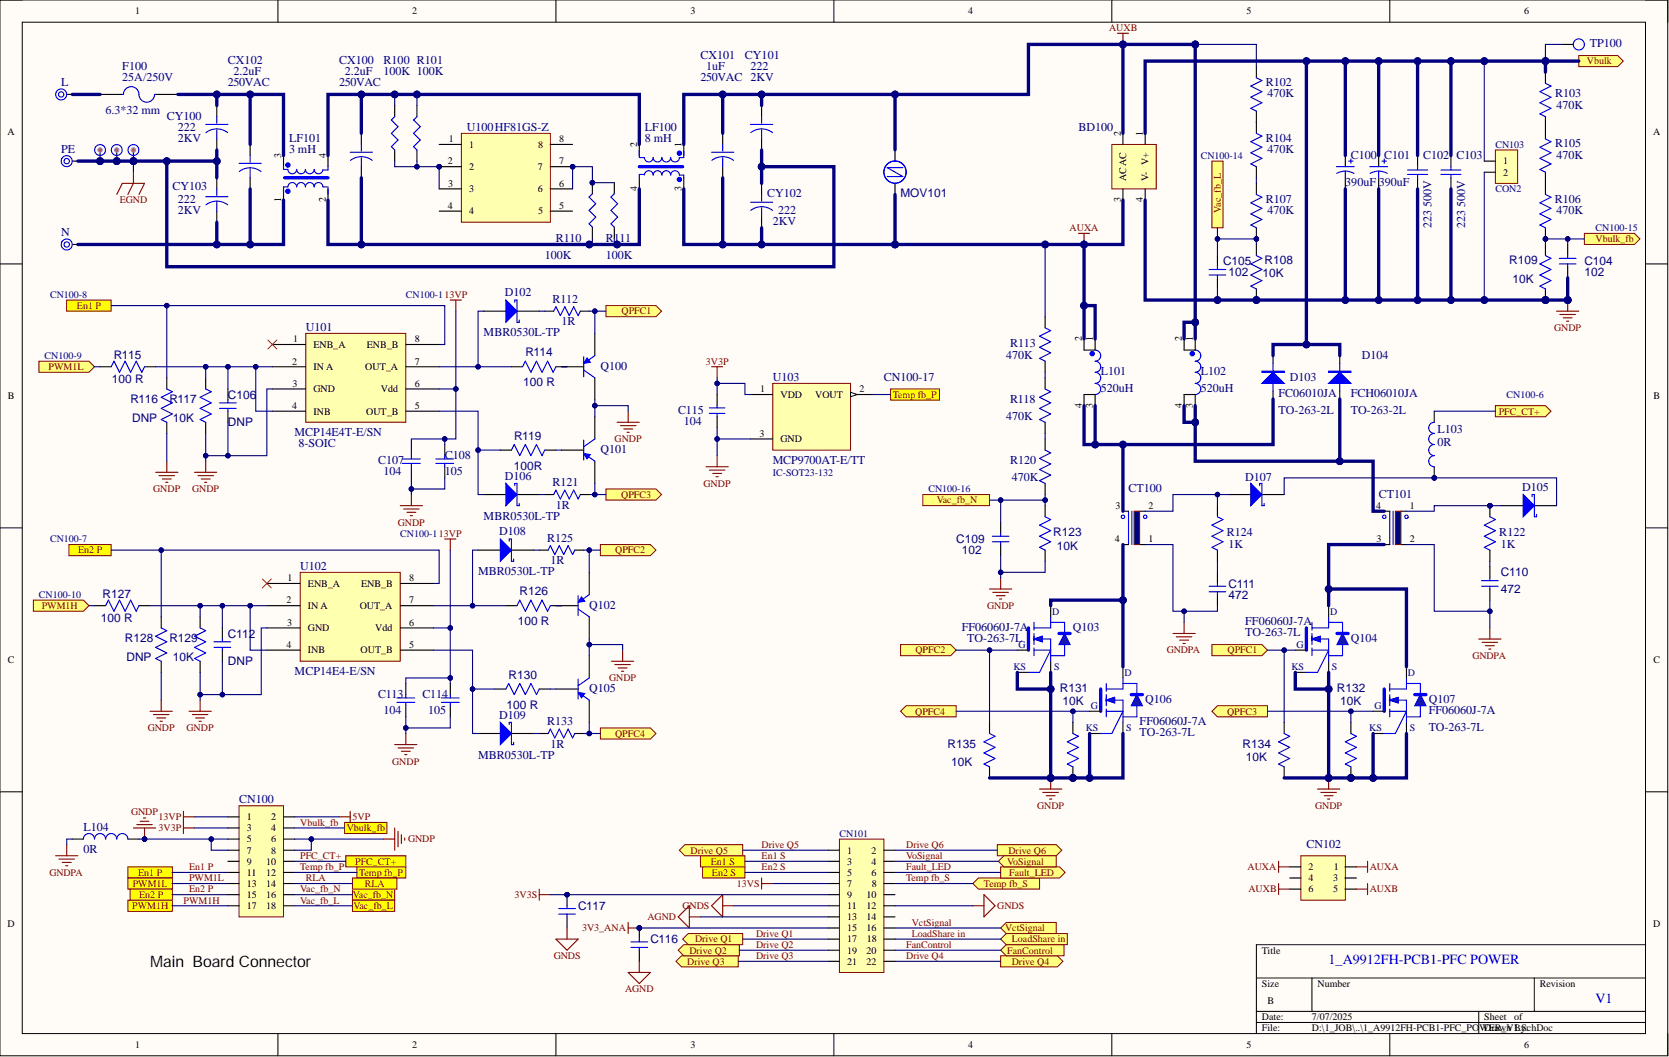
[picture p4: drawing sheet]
<svg xmlns="http://www.w3.org/2000/svg" width="381mm" height="241mm" viewBox="0 0 381 241" stroke-linecap="round" stroke-linejoin="round" font-family="sans-serif">
<defs><g id="words">
<text font-size="3.6" x="34.3" y="220.7">Main Board Connector</text>
<g font-size="3.2" fill="#00f">
<text x="303.3" y="220.1">1_A9912FH-PCB1-PFC POWER</text>
<text x="364.2" y="228.9">V1</text>
</g>
<g font-size="2.7" fill="#000080">
<text x="362.9" y="10.8">TP100</text>
<text x="27.9" y="15.9">F100</text>
<text x="52" y="14.6">CX102</text>
<text x="53.3" y="17.2">2.2uF</text>
<text x="77.4" y="14.6">CX100</text>
<text x="78.7" y="17.2">2.2uF</text>
<text x="87.6" y="14.6">R100 R101</text>
<text x="87.6" y="17.2">100K 100K</text>
<text x="159.9" y="13.4">CX101</text>
<text x="161.2" y="15.9">1uF</text>
<text x="170.1" y="13.4">CY101</text>
<text x="171.3" y="15.9">222</text>
<text x="14" y="19.7">L</text>
<text x="27.9" y="18.4">25A/250V</text>
<text x="52" y="19.7">250VAC</text>
<text x="77.4" y="19.7">250VAC</text>
<text x="159.9" y="18.4">250VAC 2KV</text>
<text x="289" y="19.7">R102</text>
<text x="289.3" y="22.2">470K</text>
<text x="355" y="22.2">R103</text>
<text x="24.1" y="26">6.3*32 mm</text>
<text x="38.1" y="27.3">CY100</text>
<text x="40.6" y="29.8">222</text>
<text x="106.6" y="29.8">U100HF81GS-Z</text>
<text x="147.2" y="29.8">LF100</text>
<text x="246.2" y="29.8">BD100</text>
<text x="355.3" y="24.8">470K</text>
<text x="14" y="34.9">PE</text>
<text x="40.6" y="32.4">2KV</text>
<text x="66" y="32.4">LF101</text>
<text x="66" y="34.9">3 mH</text>
<text x="147.2" y="32.4">8 mH</text>
<text x="289" y="32.4">R104</text>
<text x="289.3" y="34.9">470K</text>
<text x="355" y="33.7">R105</text>
<text x="308.4" y="36.2">C100</text>
<text x="316" y="36.2">C101</text>
<text x="324.9" y="36.2">C102</text>
<text x="332.5" y="36.2">C103</text>
<text x="355.3" y="36.2">470K</text>
<text x="39.3" y="43.3">CY103</text>
<text x="40.6" y="46.3">222</text>
<text x="175.1" y="45.1">CY102</text>
<text x="205.5" y="45.1">MOV101</text>
<text x="289" y="46.3">R107</text>
<text x="307.1" y="42.5">390uF</text>
<text x="314.7" y="42.5">390uF</text>
<text x="326.8" y="47.3" transform="rotate(-90 326.8 47.3)">500V</text>
<text x="334.4" y="47.3" transform="rotate(-90 334.4 47.3)">500V</text>
<text x="355" y="46.3">R106</text>
<text x="14" y="54">N</text>
<text x="40.6" y="48.9">2KV</text>
<text x="176.4" y="51.4">2KV</text>
<text x="177.7" y="48.9">222</text>
<text x="289.3" y="48.9">470K</text>
<text x="326.8" y="52" transform="rotate(-90 326.8 52)">223</text>
<text x="334.4" y="52" transform="rotate(-90 334.4 52)">223</text>
<text x="355.3" y="48.9">470K</text>
<text x="124.4" y="59">100K</text>
<text x="126.9" y="55.2">R110</text>
<text x="138.3" y="55.2">R111</text>
<text x="138.3" y="59">100K</text>
<text x="279.2" y="60.5">C105</text>
<text x="280.5" y="63.1">102</text>
<text x="288.2" y="63.3">10K</text>
<text x="288.7" y="60.3">R108</text>
<text x="344.5" y="60.3">R109</text>
<text x="345.3" y="64.6">10K</text>
<text x="361.7" y="63.1">102</text>
<text x="361.7" y="60.5">C104</text>
<text x="115.2" y="67.7">D102</text>
<text x="126.1" y="69.2">R112</text>
<text x="69.8" y="75.5">U101</text>
<text x="110.4" y="76.8">MBR0530L-TP</text>
<text x="128.2" y="74.2">1R</text>
<text x="26" y="81.9">R115</text>
<text x="119.9" y="81.4">R114</text>
<text x="229.7" y="81.9">470K</text>
<text x="230.6" y="79.3">R113</text>
<text x="310.9" y="81.9">D104</text>
<text x="25.6" y="87.4">100 R</text>
<text x="119.5" y="88.2">100 R</text>
<text x="137.1" y="84.4">Q100</text>
<text x="176.4" y="86.9">U103</text>
<text x="201.8" y="86.9">CN100-17</text>
<text x="251.3" y="85.7">L101</text>
<text x="251.3" y="89.5">520uH</text>
<text x="274.1" y="85.7">L102</text>
<text x="274.1" y="89.5">520uH</text>
<text x="294.4" y="86.9">D103</text>
<text x="29.8" y="92">R116</text>
<text x="38.7" y="92">R117</text>
<text x="52" y="91">C106</text>
<text x="154.8" y="94.5">C115</text>
<text x="229.7" y="95.8">470K</text>
<text x="230.6" y="92">R118</text>
<text x="291.9" y="94.5">TO-263-2L</text>
<text x="291.9" y="90.7">FC06010JA</text>
<text x="308.4" y="94.5">TO-263-2L</text>
<text x="308.4" y="90.7">FCH06010JA</text>
<text x="30.2" y="96.3">DNP</text>
<text x="39.5" y="96.3">10K</text>
<text x="52" y="97.3">DNP</text>
<text x="67.3" y="99.6">MCP14E4T-E/SN</text>
<text x="117.3" y="100.4">R119</text>
<text x="156.1" y="97.1">104</text>
<text x="328.2" y="101.9">0R</text>
<text x="328.2" y="98.9">L103</text>
<text x="68.1" y="102.2">8-SOIC</text>
<text x="86.3" y="106">C107</text>
<text x="101.5" y="104.7">C108</text>
<text x="117.3" y="107.2">100R</text>
<text x="137.1" y="103.4">Q101</text>
<text x="176.4" y="106">MCP9700AT-E/TT</text>
<text x="230.6" y="106">R120</text>
<text x="87.6" y="108.5">104</text>
<text x="101.5" y="108.5">105</text>
<text x="115.2" y="109.5">D106</text>
<text x="126.1" y="111">R121</text>
<text x="231" y="109.8">470K</text>
<text x="257.6" y="112.3">CT100</text>
<text x="284.3" y="109.8">D107</text>
<text x="314.7" y="113.6">CT101</text>
<text x="347.5" y="112.1">D105</text>
<text x="110.4" y="118.7">MBR0530L-TP</text>
<text x="126.9" y="116.1">1R</text>
<text x="114" y="122.2">D108</text>
<text x="124.9" y="123.7">R125</text>
<text x="218.3" y="124">C109</text>
<text x="240.4" y="122.5">R123</text>
<text x="241.2" y="125.5">10K</text>
<text x="280.1" y="122.5">R124</text>
<text x="280.5" y="125">1K</text>
<text x="342.3" y="122.5">R122</text>
<text x="342.6" y="125">1K</text>
<text x="68.5" y="130.1">U102</text>
<text x="109.1" y="131.3">MBR0530L-TP</text>
<text x="125.6" y="128.8">1R</text>
<text x="219.5" y="126.5">102</text>
<text x="342.6" y="131.6">C110</text>
<text x="23.4" y="136.4">R127</text>
<text x="118.6" y="135.9">R126</text>
<text x="280.5" y="136.7">472</text>
<text x="280.5" y="134.1">C111</text>
<text x="342.6" y="135.4">472</text>
<text x="23" y="142">100 R</text>
<text x="118.2" y="142.8">100 R</text>
<text x="134.5" y="138.9">Q102</text>
<text x="284.3" y="142.8">FF06060J-7A</text>
<text x="28.5" y="146.6">R128</text>
<text x="38.7" y="146.6">R129</text>
<text x="52" y="145.5">C112</text>
<text x="219.5" y="144">FF06060J-7A</text>
<text x="220.8" y="146.6">TO-263-7L</text>
<text x="244.9" y="144">Q103</text>
<text x="284.3" y="145.3">TO-263-7L</text>
<text x="308.4" y="146.6">Q104</text>
<text x="28.9" y="150.9">DNP</text>
<text x="39.5" y="150.9">10K</text>
<text x="52" y="151.9">DNP</text>
<text x="67.3" y="154.2">MCP14E4-E/SN</text>
<text x="116.1" y="154.9">R130</text>
<text x="86.3" y="159.2">C113</text>
<text x="96.4" y="159.2">C114</text>
<text x="115.7" y="161.8">100 R</text>
<text x="134.5" y="158">Q105</text>
<text x="241.9" y="158">R131</text>
<text x="242.5" y="161">10K</text>
<text x="261.4" y="160.5">Q106</text>
<text x="305.2" y="158">R132</text>
<text x="306" y="161">10K</text>
<text x="326.1" y="160.5">Q107</text>
<text x="87.6" y="163.1">104</text>
<text x="97.7" y="163.1">105</text>
<text x="114" y="164.1">D109</text>
<text x="124.9" y="165.6">R133</text>
<text x="260.2" y="165.6">FF06060J-7A</text>
<text x="326.1" y="166.9">TO-263-7L</text>
<text x="326.1" y="163.1">FF06060J-7A</text>
<text x="109.1" y="173.2">MBR0530L-TP</text>
<text x="125.6" y="170.7">1R</text>
<text x="216.3" y="170.7">R135</text>
<text x="260.2" y="168.1">TO-263-7L</text>
<text x="283.6" y="170.7">R134</text>
<text x="284.4" y="173.7">10K</text>
<text x="217.1" y="175">10K</text>
<text x="54.6" y="183.3">CN100</text>
<text x="19" y="189.7">L104</text>
<text x="19" y="194.8">0R</text>
<text x="298.2" y="193.5">CN102</text>
<text x="132" y="207.7">C117</text>
<text x="148.5" y="215.3">C116</text>
</g>
<g font-size="2.3">
<text x="30.9" y="3.3">1</text>
<text x="94.1" y="3.3">2</text>
<text x="157.7" y="3.3">3</text>
<text x="221" y="3.3">4</text>
<text x="284.5" y="3.3">5</text>
<text x="347.9" y="3.3">6</text>
<text x="1.7" y="30.9">A</text>
<text x="102.5" y="32.5">1</text>
<text x="107.1" y="33.7">1</text>
<text x="122.8" y="33.7">8</text>
<text x="127.7" y="32.5">8</text>
<text x="145.4" y="33.5" transform="rotate(-90 145.4 33.5)">2</text>
<text x="155.6" y="33.5" transform="rotate(-90 155.6 33.5)">1</text>
<text x="255.8" y="30.9" transform="rotate(-90 255.8 30.9)">2</text>
<text x="260.9" y="30.9" transform="rotate(-90 260.9 30.9)">1</text>
<text x="377.4" y="30.9">A</text>
<text x="64.2" y="36" transform="rotate(-90 64.2 36)">3</text>
<text x="74.4" y="36" transform="rotate(-90 74.4 36)">4</text>
<text x="102.2" y="37.5">2</text>
<text x="107.1" y="38.8">2</text>
<text x="122.8" y="38.8">7</text>
<text x="127.7" y="37.5">7</text>
<text x="257.1" y="41.3" transform="rotate(-90 257.1 41.3)">ACAC</text>
<text x="262.2" y="41.3" transform="rotate(-90 262.2 41.3)">V- V+</text>
<text x="343.1" y="37.5">1</text>
<text x="343.1" y="40.1">2</text>
<text x="64.2" y="46" transform="rotate(-90 64.2 46)">1</text>
<text x="74.4" y="46.2" transform="rotate(-90 74.4 46.2)">2</text>
<text x="102.2" y="47.7">4</text>
<text x="102.3" y="42.6">3</text>
<text x="107.1" y="43.9">3</text>
<text x="122.8" y="43.9">6</text>
<text x="127.7" y="42.6">6</text>
<text x="127.7" y="47.7">5</text>
<text x="145.4" y="43.7" transform="rotate(-90 145.4 43.7)">4</text>
<text x="155.6" y="43.6" transform="rotate(-90 155.6 43.6)">3</text>
<text x="255.8" y="46.1" transform="rotate(-90 255.8 46.1)">3</text>
<text x="260.9" y="46.2" transform="rotate(-90 260.9 46.2)">4</text>
<text x="107.1" y="49">4</text>
<text x="122.8" y="49">5</text>
<text x="247" y="77.9" transform="rotate(-90 247 77.9)">2</text>
<text x="249.5" y="77.9" transform="rotate(-90 249.5 77.9)">1</text>
<text x="269.8" y="77.9" transform="rotate(-90 269.8 77.9)">2</text>
<text x="272.3" y="77.9" transform="rotate(-90 272.3 77.9)">1</text>
<text x="66.7" y="83.2">2</text>
<text x="66.9" y="78.1">1</text>
<text x="71.6" y="79.4">ENB_A</text>
<text x="83.7" y="79.4">ENB_B</text>
<text x="94.7" y="83.2">7</text>
<text x="94.7" y="78.1">8</text>
<text x="66.8" y="88.3">3</text>
<text x="71.6" y="84.5">IN A</text>
<text x="71.6" y="89.6">GND</text>
<text x="83.4" y="84.5">OUT_A</text>
<text x="86.9" y="89.6">Vdd</text>
<text x="94.7" y="88.3">6</text>
<text x="173.5" y="89.6">1</text>
<text x="196.2" y="89.6">2</text>
<text x="1.8" y="91.2">B</text>
<text x="66.7" y="93.4">4</text>
<text x="71.6" y="94.6">INB</text>
<text x="83.6" y="94.6">OUT_B</text>
<text x="94.7" y="93.4">5</text>
<text x="178.2" y="90.8">VDD</text>
<text x="186.1" y="90.8">VOUT</text>
<text x="247" y="93.2" transform="rotate(-90 247 93.2)">4</text>
<text x="249.5" y="93.1" transform="rotate(-90 249.5 93.1)">3</text>
<text x="269.8" y="93.2" transform="rotate(-90 269.8 93.2)">4</text>
<text x="272.3" y="93.1" transform="rotate(-90 272.3 93.1)">3</text>
<text x="377.5" y="91.2">B</text>
<text x="173.4" y="99.7">3</text>
<text x="178.2" y="101">GND</text>
<text x="254.6" y="116.2">3</text>
<text x="262.2" y="116.2">2</text>
<text x="314.2" y="116.2">4</text>
<text x="321.8" y="116.2">1</text>
<text x="254.5" y="123.8">4</text>
<text x="262.2" y="123.8">1</text>
<text x="314.3" y="123.8">3</text>
<text x="321.8" y="123.8">2</text>
<text x="65.4" y="137.8">2</text>
<text x="65.7" y="132.7">1</text>
<text x="70.3" y="134">ENB_A</text>
<text x="82.4" y="134">ENB_B</text>
<text x="93.4" y="137.8">7</text>
<text x="93.4" y="132.7">8</text>
<text x="65.5" y="142.8">3</text>
<text x="70.3" y="139">IN A</text>
<text x="82.1" y="139">OUT_A</text>
<text x="93.4" y="142.8">6</text>
<text x="65.4" y="147.9">4</text>
<text x="70.3" y="144.1">GND</text>
<text x="70.3" y="149.2">INB</text>
<text x="82.3" y="149.2">OUT_B</text>
<text x="85.7" y="144.1">Vdd</text>
<text x="93.4" y="147.9">5</text>
<text x="1.8" y="151.4">C</text>
<text x="377.5" y="151.4">C</text>
<text x="56.3" y="187.2">1</text>
<text x="56.3" y="189.8">3</text>
<text x="61.9" y="187.2">2</text>
<text x="61.9" y="189.8">4</text>
<text x="56.3" y="192.3">5</text>
<text x="56.3" y="194.9">7</text>
<text x="56.3" y="197.4">9</text>
<text x="60.7" y="197.4">10</text>
<text x="61.9" y="192.3">6</text>
<text x="61.9" y="194.9">8</text>
<text x="193.4" y="194.9">1</text>
<text x="193.4" y="197.4">3</text>
<text x="198.9" y="194.9">2</text>
<text x="198.9" y="197.4">4</text>
<text x="56.3" y="199.9">11</text>
<text x="56.3" y="202.5">13</text>
<text x="60.7" y="199.9">12</text>
<text x="60.7" y="202.5">14</text>
<text x="193.4" y="199.9">5</text>
<text x="193.4" y="202.5">7</text>
<text x="198.9" y="199.9">6</text>
<text x="199" y="202.5">8</text>
<text x="298.7" y="198.7">2</text>
<text x="298.7" y="201.2">4</text>
<text x="298.7" y="203.7">6</text>
<text x="304.3" y="203.7">5</text>
<text x="304.4" y="201.2">3</text>
<text x="304.5" y="198.7">1</text>
<text x="56.3" y="205">15</text>
<text x="56.3" y="207.5">17</text>
<text x="60.7" y="205">16</text>
<text x="60.8" y="207.5">18</text>
<text x="193.4" y="205">9</text>
<text x="193.4" y="207.5">11</text>
<text x="197.8" y="205">10</text>
<text x="197.8" y="207.5">12</text>
<text x="1.7" y="211.7">D</text>
<text x="193.4" y="210.1">13</text>
<text x="193.4" y="212.6">15</text>
<text x="193.4" y="215.1">17</text>
<text x="197.8" y="210.1">14</text>
<text x="197.8" y="212.6">16</text>
<text x="197.8" y="215.1">18</text>
<text x="377.4" y="211.7">D</text>
<text x="193.4" y="217.7">19</text>
<text x="193.4" y="220.2">21</text>
<text x="197.8" y="217.7">20</text>
<text x="197.8" y="220.2">22</text>
<text x="288.1" y="217.7">Title</text>
<text x="288.1" y="225.3">Size</text>
<text x="300.8" y="225.3">Number</text>
<text x="351.5" y="225.3">Revision</text>
<text x="288.1" y="232.9">Date:</text>
<text x="289.3" y="229.1">B</text>
<text x="299.5" y="232.9">7/07/2025</text>
<text x="338.8" y="232.9">Sheet</text>
<text x="345.7" y="232.9">of</text>
<text x="30.9" y="239.3">1</text>
<text x="94.1" y="239.3">2</text>
<text x="157.7" y="239.3">3</text>
<text x="221" y="239.3">4</text>
<text x="284.5" y="239.3">5</text>
<text x="288.1" y="235.4">File:</text>
<text x="299.5" y="235.4">D:\1_JOB\..\1_A9912FH-PCB1-PFC_POWER_V1.SchDoc</text>
<text x="338.8" y="235.4">Drawn By:</text>
<text x="347.9" y="239.3">6</text>
</g>
<g font-size="2.3" fill="#800000">
<text x="253.2" y="7.1">AUXB</text>
<text x="362.3" y="14.7">Vbulk</text>
<text x="27.3" y="46.4">EGND</text>
<text x="244.2" y="52.8">AUXA</text>
<text x="278.7" y="48.5" transform="rotate(-90 278.7 48.5)">Vac_fb_L</text>
<text x="364.2" y="55.3">Vbulk_fb</text>
<text x="17.6" y="70.5">En1 P</text>
<text x="141.9" y="71.8">QPFC1</text>
<text x="354.8" y="75.6">GNDP</text>
<text x="161.1" y="83.2">3V3P</text>
<text x="11.1" y="84.5">PWM1L</text>
<text x="203.8" y="90.8">Temp fb_P</text>
<text x="342.1" y="94.6">PFC_CT+</text>
<text x="140.3" y="101">GNDP</text>
<text x="35" y="112.4">GNDP</text>
<text x="43.9" y="112.4">GNDP</text>
<text x="141.8" y="113.7">QPFC3</text>
<text x="160.6" y="111.1">GNDP</text>
<text x="213.8" y="114.9">Vac_fb_N</text>
<text x="90.8" y="120">GNDP</text>
<text x="17.8" y="126.3">En2 P</text>
<text x="140.4" y="126.3">QPFC2</text>
<text x="9.5" y="139">PWM1H</text>
<text x="225.3" y="139">GNDP</text>
<text x="209" y="149.2">QPFC2</text>
<text x="266.4" y="149.2">GNDPA</text>
<text x="280.2" y="149.2">QPFC1</text>
<text x="139" y="155.5">GNDP</text>
<text x="336.2" y="150.4">GNDPA</text>
<text x="33.7" y="166.9">GNDP</text>
<text x="42.6" y="166.9">GNDP</text>
<text x="208.9" y="163.1">QPFC4</text>
<text x="280.1" y="163.1">QPFC3</text>
<text x="140.4" y="168.2">QPFC4</text>
<text x="89.6" y="174.6">GNDP</text>
<text x="29.9" y="186">GNDP</text>
<text x="236.8" y="184.7">GNDP</text>
<text x="300.2" y="184.7">GNDP</text>
<text x="36.2" y="189.8">3V3P</text>
<text x="36.2" y="187.2">13VP</text>
<text x="68.5" y="188.5">Vbulk_fb</text>
<text x="79.1" y="189.8">Vbulk_fb</text>
<text x="80.5" y="187.2">5VP</text>
<text x="68.5" y="196.1">PFC_CT+</text>
<text x="81.1" y="197.4">PFC_CT+</text>
<text x="93.1" y="192.3">GNDP</text>
<text x="157.6" y="194.9">Drive Q5</text>
<text x="162.3" y="197.4">En1 S</text>
<text x="173.9" y="193.6">Drive Q5</text>
<text x="173.9" y="196.1">En1 S</text>
<text x="206.9" y="196.1">VoSignal</text>
<text x="206.9" y="193.6">Drive Q6</text>
<text x="230" y="197.4">VoSignal</text>
<text x="230.2" y="194.9">Drive Q6</text>
<text x="11.3" y="199.9">GNDPA</text>
<text x="30.3" y="202.5">PWM1L</text>
<text x="31.5" y="199.9">En1 P</text>
<text x="43.1" y="198.7">En1 P</text>
<text x="43.1" y="203.7">En2 P</text>
<text x="43.1" y="201.2">PWM1L</text>
<text x="68.5" y="198.7">Temp fb_P</text>
<text x="68.5" y="203.7">Vac_fb_N</text>
<text x="69.8" y="201.2">RLA</text>
<text x="82" y="199.9">Temp fb_P</text>
<text x="83.2" y="202.5">RLA</text>
<text x="162.5" y="199.9">En2 S</text>
<text x="168.2" y="202.5">13VS</text>
<text x="173.9" y="198.7">En2 S</text>
<text x="206.9" y="198.7">Fault_LED</text>
<text x="206.9" y="201.2">Temp fb_S</text>
<text x="224.6" y="202.5">Temp fb_S</text>
<text x="230.4" y="199.9">Fault_LED</text>
<text x="284.8" y="198.7">AUXA</text>
<text x="285" y="203.7">AUXB</text>
<text x="312.7" y="198.7">AUXA</text>
<text x="312.7" y="203.7">AUXB</text>
<text x="30.2" y="207.5">PWM1H</text>
<text x="31.8" y="205">En2 P</text>
<text x="41.9" y="206.3">PWM1H</text>
<text x="68.5" y="206.3">Vac_fb_L</text>
<text x="80.5" y="205">Vac_fb_N</text>
<text x="80.7" y="207.5">Vac_fb_L</text>
<text x="117.5" y="205">3V3S</text>
<text x="155.8" y="207.5">G</text>
<text x="157.4" y="207.5">NDS</text>
<text x="227.7" y="207.5">GNDS</text>
<text x="132.9" y="212.6">3V3_ANA</text>
<text x="147.8" y="210.1">AGND</text>
<text x="158.7" y="215.1">Drive Q1</text>
<text x="172.6" y="213.9">Drive Q1</text>
<text x="208.1" y="211.3">VctSignal</text>
<text x="208.1" y="213.9">LoadShare in</text>
<text x="229.4" y="212.6">VctSignal</text>
<text x="231" y="215.1">LoadShare in</text>
<text x="126.4" y="219">GNDS</text>
<text x="156.9" y="220.2">Drive Q3</text>
<text x="157.4" y="217.7">Drive Q2</text>
<text x="172.6" y="216.4">Drive Q2</text>
<text x="172.6" y="219">Drive Q3</text>
<text x="206.9" y="216.4">FanControl</text>
<text x="206.9" y="219">Drive Q4</text>
<text x="230" y="217.7">FanControl</text>
<text x="231" y="220.2">Drive Q4</text>
<text x="142.7" y="226.6">AGND</text>
</g>
<g font-size="2.3" fill="#000080">
<text x="341.4" y="33.7">CN103</text>
<text x="274.1" y="36.3">CN100-14</text>
<text x="341.4" y="43.9">CON2</text>
<text x="364.2" y="52.8">CN100-15</text>
<text x="11.4" y="68">CN100-8</text>
<text x="92.6" y="68">CN100-113VP</text>
<text x="10.2" y="81.9">CN100-9</text>
<text x="343.9" y="90.8">CN100-6</text>
<text x="176.4" y="108.6">IC-SOT23-132</text>
<text x="211.9" y="112.4">CN100-16</text>
<text x="11.4" y="123.8">CN100-7</text>
<text x="91.4" y="122.5">CN100-113VP</text>
<text x="8.9" y="136.5">CN100-10</text>
<text x="240.2" y="140.3">D</text>
<text x="303.6" y="140.3">D</text>
<text x="232.5" y="147.9">G</text>
<text x="296" y="147.9">G</text>
<text x="231.3" y="153">KS</text>
<text x="240.6" y="153">S</text>
<text x="256.7" y="154.3">D</text>
<text x="294.8" y="153">KS</text>
<text x="304.1" y="153">S</text>
<text x="321.4" y="154.3">D</text>
<text x="249" y="161.9">G</text>
<text x="313.7" y="161.9">G</text>
<text x="247.8" y="166.9">KS</text>
<text x="257.1" y="166.9">S</text>
<text x="312.6" y="166.9">KS</text>
<text x="321.8" y="166.9">S</text>
<text x="191.6" y="191">CN101</text>
</g>
</g></defs>
<path d="M0 0h380.7v241h-380.7z" fill-rule="evenodd" fill="#fffcf8"/>
<path d="M0 0h380.7v241h-380.7z" fill="none" stroke="#000" stroke-width=".23"/>
<path d="M5.1 5.1h370.5v230.9h-370.5z" fill-rule="evenodd" fill="#fffcf8"/>
<g fill="none" stroke="#000" stroke-width=".23">
<path d="M0 0h5.1M63.5 0v5.1M126.9 0v5.1M190.4 0v5.1M253.8 0v5.1M317.3 0v5.1M375.6 0h5.1v5.1M5.1 5.1h370.5v230.9h-370.5zM0 60.3h5.1M375.6 60.3h5.1M0 120.5h5.1M375.6 120.5h5.1"/>
<path d="M0 180.8h5.1M375.6 180.8h5.1M375.6 215.7h-88.8v20.3M63.5 236v5M126.9 236v5M190.4 236v5M253.8 236v5M286.8 223.3h88.8M286.8 230.9h88.8M286.8 233.4h88.8M299.5 223.3v7.6M317.3 236v5"/>
<path d="M337.6 230.9v5.1M350.3 223.3v7.6M380.7 236v5"/>
</g>
<path d="M30.5 39.3v2.6l-1.3 2.5M26.6 44.4l1.3-2.5h5.1l-1.3 2.5M239.8 177.6v2.5M237.3 180.1h5.1M238.1 180.9h3.5M238.8 181.7h2.1M239.6 182.4h.5" fill="none" stroke="#800000" stroke-width=".25"/>
<circle cx="239.8" cy="177.6" r=".76" fill="#000080"/>
<circle cx="239.8" cy="177.6" r=".76" fill="none" stroke="#000080" stroke-width=".23"/>
<path d="M360.4 12.7h8.9l1.3 1.2-1.3 1.3h-8.9z" fill-rule="evenodd" fill="#ffff80"/>
<path d="M360.4 12.7h8.9l1.3 1.2-1.3 1.3h-8.9z" fill="none" stroke="#800000" stroke-width=".23"/>
<path d="M307.1 35.5v2.6M307.1 40.6v2.5M280.5 112.9h5M288.1 112.9h5" fill="none" stroke="#000" stroke-width=".25"/>
<path d="M305.1 38.1h4M307.1 39.1l.8 .1 1.2 .4M307.1 39.1l-.8 .1-1.2 .4M307.1 39.1v1.5M307.9 36.8h1M308.4 36.3v1" fill="none" stroke="#00f" stroke-width=".25"/>
<path d="M285.5 110.4l2.6 2.5-2.6 2.5z" fill="#00f"/>
<path d="M352.8 19l1.3 .7-2.6 1.2 2.6 1.3-2.6 1.3 2.6 1.2-2.6 1.3 1.3 .6M352.8 31.7l1.3 .6-2.6 1.3 2.6 1.3-2.6 1.2 2.6 1.3-2.6 1.3 1.3 .6M285.5 110.4l2.6 2.5-2.6 2.5zM287.6 110.9v-.5h.5v5h.5v-.5M225.9 167.4l1.3 .7-2.6 1.3 2.6 1.2-2.6 1.3 2.6 1.3-2.6 1.2 1.3 .7M293.1 167.4l1.3 .7-2.5 1.3 2.5 1.2-2.5 1.3 2.5 1.3-2.5 1.2 1.2 .7" fill="none" stroke="#00f" stroke-width=".25"/>
<path d="M352.8 16.5v2.5M352.8 26.6v5.1M352.8 39.3v2.6M225.9 164.9v2.5M225.9 175.1v2.5M293.1 164.9v2.5M293.1 175.1v2.5" fill="none" stroke="#000" stroke-width=".25"/>
<circle cx="352.8" cy="54.5" r=".51" fill="#000080"/>
<circle cx="352.8" cy="54.5" r=".51" fill="none" stroke="#000080" stroke-width=".23"/>
<path d="M352.8 41.9v2.5M352.8 52v2.5" fill="none" stroke="#000" stroke-width=".25"/>
<circle cx="352.8" cy="54.5" r=".51" fill="#000080"/>
<circle cx="352.8" cy="54.5" r=".51" fill="none" stroke="#000080" stroke-width=".23"/>
<path d="M352.8 44.4l1.3 .6-2.6 1.3 2.6 1.3-2.6 1.2 2.6 1.3-2.6 1.3 1.3 .6" fill="none" stroke="#00f" stroke-width=".25"/>
<path d="M303.3 177.6v2.5M300.8 180.1h5M301.5 180.9h3.6M302.3 181.7h2M303 182.4h.6" fill="none" stroke="#800000" stroke-width=".25"/>
<circle cx="303.3" cy="177.6" r=".76" fill="#000080"/>
<circle cx="303.3" cy="177.6" r=".76" fill="none" stroke="#000080" stroke-width=".23"/>
<path d="M267.8 144.6h5M268.5 145.4h3.6M269.3 146.1h2M270.1 146.9h.5M270.3 142.1v2.5M337.6 145.9h5M338.3 146.6h3.6M339.1 147.4h2M339.8 148.2h.6M340.1 143.3v2.6" fill="none" stroke="#800000" stroke-width=".25"/>
<path d="M238.6 72.3v2.5M238.6 82.5v2.5M238.6 86.3v2.5M238.6 96.4v2.5M238.6 100.2v2.6M238.6 110.4v2.5" fill="none" stroke="#000" stroke-width=".25"/>
<path d="M238.6 74.8l1.2 .7-2.5 1.2 2.5 1.3-2.5 1.3 2.5 1.2-2.5 1.3 1.3 .7M238.6 88.8l1.2 .6-2.5 1.3 2.5 1.3-2.5 1.2 2.5 1.3-2.5 1.3 1.3 .6M238.6 102.8l1.2 .6-2.5 1.3 2.5 1.2-2.5 1.3 2.5 1.3-2.5 1.2 1.3 .7" fill="none" stroke="#00f" stroke-width=".25"/>
<path d="M210.7 112.9h15.2v2.5h-15.2z" fill-rule="evenodd" fill="#ffff80"/>
<path d="M210.7 112.9h15.2v2.5h-15.2z" fill="none" stroke="#800000" stroke-width=".23"/>
<path d="M286.8 15.2v2.6M286.8 25.4v5M286.8 38.1v2.5" fill="none" stroke="#000" stroke-width=".25"/>
<path d="M286.8 17.8l1.3 .6-2.6 1.3 2.6 1.2-2.6 1.3 2.6 1.3-2.6 1.2 1.3 .7M286.8 30.4l1.3 .7-2.6 1.2 2.6 1.3-2.6 1.3 2.6 1.2-2.6 1.3 1.3 .7" fill="none" stroke="#00f" stroke-width=".25"/>
<circle cx="286.8" cy="54.5" r=".51" fill="#000080"/>
<circle cx="286.8" cy="54.5" r=".51" fill="none" stroke="#000080" stroke-width=".23"/>
<path d="M286.8 41.9v2.5M286.8 52v2.5" fill="none" stroke="#000" stroke-width=".25"/>
<circle cx="286.8" cy="54.5" r=".51" fill="#000080"/>
<circle cx="286.8" cy="54.5" r=".51" fill="none" stroke="#000080" stroke-width=".23"/>
<path d="M286.8 44.4l1.3 .6-2.6 1.3 2.6 1.3-2.6 1.2 2.6 1.3-2.6 1.3 1.3 .6" fill="none" stroke="#00f" stroke-width=".25"/>
<path d="M276.7 36.8h2.5v15.2h-2.5z" fill-rule="evenodd" fill="#ffff80"/>
<path d="M276.7 36.8h2.5v15.2h-2.5z" fill="none" stroke="#800000" stroke-width=".23"/>
<path d="M341.4 92.6h11.4l1.3 1.3-1.3 1.2h-11.4z" fill-rule="evenodd" fill="#ffff80"/>
<path d="M341.4 92.6h11.4l1.3 1.3-1.3 1.2h-11.4z" fill="none" stroke="#800000" stroke-width=".23"/>
<path d="M277.9 115.4v2.6M277.9 125.6v2.5M277.9 130.7v2.5M277.9 135.7v2.6" fill="none" stroke="#000" stroke-width=".25"/>
<path d="M277.9 118l1.3 .6-2.5 1.3 2.5 1.2-2.5 1.3 2.5 1.3-2.5 1.3 1.2 .6M276 135.1h3.8M276 133.8h3.8M277.9 133.2v.6M277.9 135.1v.6" fill="none" stroke="#00f" stroke-width=".25"/>
<circle cx="340.1" cy="115.4" r=".51" fill="#000080"/>
<circle cx="340.1" cy="115.4" r=".51" fill="none" stroke="#000080" stroke-width=".23"/>
<path d="M340.1 115.4v2.6" fill="none" stroke="#000" stroke-width=".25"/>
<circle cx="340.1" cy="115.4" r=".51" fill="#000080"/>
<circle cx="340.1" cy="115.4" r=".51" fill="none" stroke="#000080" stroke-width=".23"/>
<path d="M22.8 83.7h2.6M33 83.7h2.5M340.1 125.6v2.5M340.1 129.4v2.5M340.1 134.5v2.5" fill="none" stroke="#000" stroke-width=".25"/>
<path d="M25.4 83.7l.6-1.2 1.3 2.5 1.3-2.5 1.2 2.5 1.3-2.5 1.3 2.5 .6-1.3M340.1 118l1.3 .6-2.6 1.3 2.6 1.2-2.6 1.3 2.6 1.3-2.6 1.3 1.3 .6M338.2 133.8h3.8M338.2 132.6h3.8M340.1 131.9v.7M340.1 133.8v.7" fill="none" stroke="#00f" stroke-width=".25"/>
<path d="M7.6 137h11.4l1.3 1.3-1.3 1.2h-11.4z" fill-rule="evenodd" fill="#ffff80"/>
<path d="M7.6 137h11.4l1.3 1.3-1.3 1.2h-11.4z" fill="none" stroke="#800000" stroke-width=".23"/>
<path d="M8.9 82.5h11.4l1.3 1.2-1.3 1.3h-11.4z" fill-rule="evenodd" fill="#ffff80"/>
<path d="M8.9 82.5h11.4l1.3 1.2-1.3 1.3h-11.4z" fill="none" stroke="#800000" stroke-width=".23"/>
<path d="M102.8 68.5h2.5M104.1 68.5v2.5M91.4 115.4h5M92.1 116.2h3.6M92.9 117h2M93.7 117.7h.5M93.9 112.9v2.5" fill="none" stroke="#800000" stroke-width=".25"/>
<path d="M110.4 71h5.1M118 71h5.1M47 86.3v2.5M47 96.4v2.5M52 88.8v2.5M52 93.9v2.5M116.8 83.7h2.5M126.9 83.7h2.5" fill="none" stroke="#000" stroke-width=".25"/>
<path d="M47 88.8l1.2 .6-2.5 1.3 2.5 1.3-2.5 1.2 2.5 1.3-2.5 1.3 1.3 .6M50.1 93.2h3.8M50.1 92h3.8M52 91.3v.7M52 93.2v.7M119.3 83.7l.6-1.2 1.3 2.5 1.3-2.5 1.2 2.5 1.3-2.5 1.3 2.5 .6-1.3" fill="none" stroke="#00f" stroke-width=".25"/>
<path d="M115.5 68.5l2.5 2.5-2.5 2.6z" fill="#00f"/>
<path d="M115.5 68.5l2.5 2.5-2.5 2.6zM117.5 69v-.5h.5v5.1h.5v-.5M133.2 81.4v4.6M133.2 84.5l2.6 1.8M135.8 81.2l-1.8 1.3" fill="none" stroke="#00f" stroke-width=".25"/>
<path d="M135.8 76.1v5.1M128.2 83.7h5M135.8 86.3v5" fill="none" stroke="#000" stroke-width=".25"/>
<path d="M134 81.7l.8 1-1.6 .3z" fill="#00f"/>
<path d="M134 81.7l.8 1-1.6 .3z" fill="none" stroke="#00f" stroke-width=".23"/>
<path d="M138.3 69.8h11.4l1.3 1.2-1.3 1.3h-11.4z" fill-rule="evenodd" fill="#ffff80"/>
<path d="M138.3 69.8h11.4l1.3 1.2-1.3 1.3h-11.4z" fill="none" stroke="#800000" stroke-width=".23"/>
<path d="M137.1 124.3h11.4l1.2 1.3-1.2 1.3h-11.4z" fill-rule="evenodd" fill="#ffff80"/>
<path d="M137.1 124.3h11.4l1.2 1.3-1.2 1.3h-11.4z" fill="none" stroke="#800000" stroke-width=".23"/>
<path d="M276.7 147.2h11.4l1.2 1.2-1.2 1.3h-11.4z" fill-rule="evenodd" fill="#ffff80"/>
<path d="M276.7 147.2h11.4l1.2 1.2-1.2 1.3h-11.4z" fill="none" stroke="#800000" stroke-width=".23"/>
<path d="M205.6 147.2h11.4l1.3 1.2-1.3 1.3h-11.4z" fill-rule="evenodd" fill="#ffff80"/>
<path d="M205.6 147.2h11.4l1.3 1.2-1.3 1.3h-11.4z" fill="none" stroke="#800000" stroke-width=".23"/>
<path d="M361.7 53.3h11.4l1.3 1.2-1.3 1.3h-11.4z" fill-rule="evenodd" fill="#ffff80"/>
<path d="M361.7 53.3h11.4l1.3 1.2-1.3 1.3h-11.4z" fill="none" stroke="#800000" stroke-width=".23"/>
<path d="M314.7 35.5v2.6M277.9 58.3v2.6M314.7 40.6v2.5M357.9 55.8v2.5M277.9 63.4v2.6M357.9 60.9v2.5M228.4 119.2v2.6M238.6 115.4v2.6M228.4 124.3v2.6M238.6 125.6v2.5" fill="none" stroke="#000" stroke-width=".25"/>
<g fill="none" stroke="#00f" stroke-width=".25">
<path d="M312.7 38.1h4.1M314.7 39.1l.8 .1 1.2 .4M314.7 39.1l-.8 .1-1.1 .4M314.7 39.1v1.5M315.5 36.8h1M316 36.3v1M356 59h3.8M357.9 58.3v.7M276 62.8h3.8M276 61.5h3.8M277.9 60.9v.6M277.9 62.8v.6"/>
<path d="M356 60.3h3.8M357.9 60.3v.6M238.6 118l1.2 .6-2.5 1.3 2.5 1.2-2.5 1.3 2.5 1.3-2.5 1.3 1.3 .6M226.5 123.7h3.8M226.5 122.4h3.8M228.4 121.8v.6M228.4 123.7v.6"/>
</g>
<path d="M225.9 134.5h5.1M226.7 135.2h3.5M227.4 136h2M228.2 136.7h.5M228.4 131.9v2.6" fill="none" stroke="#800000" stroke-width=".25"/>
<circle cx="286.8" cy="68.5" r=".76" fill="#000080"/>
<circle cx="286.8" cy="68.5" r=".76" fill="none" stroke="#000080" stroke-width=".23"/>
<path d="M286.8 55.8v2.5M286.8 66v2.5" fill="none" stroke="#000" stroke-width=".25"/>
<circle cx="286.8" cy="68.5" r=".76" fill="#000080"/>
<circle cx="286.8" cy="68.5" r=".76" fill="none" stroke="#000080" stroke-width=".23"/>
<path d="M286.8 58.3l1.3 .7-2.6 1.3 2.6 1.2-2.6 1.3 2.6 1.3-2.6 1.2 1.3 .7" fill="none" stroke="#00f" stroke-width=".25"/>
<circle cx="352.8" cy="68.5" r=".76" fill="#000080"/>
<circle cx="352.8" cy="68.5" r=".76" fill="none" stroke="#000080" stroke-width=".23"/>
<path d="M352.8 55.8v2.5M352.8 66v2.5" fill="none" stroke="#000" stroke-width=".25"/>
<circle cx="352.8" cy="68.5" r=".76" fill="#000080"/>
<circle cx="352.8" cy="68.5" r=".76" fill="none" stroke="#000080" stroke-width=".23"/>
<path d="M352.8 58.3l1.3 .7-2.6 1.3 2.6 1.2-2.6 1.3 2.6 1.3-2.6 1.2 1.3 .7" fill="none" stroke="#00f" stroke-width=".25"/>
<path d="M355.3 71h5.1M356.1 71.8h3.5M356.9 72.6h2M357.6 73.3h.5M357.9 68.5v2.5" fill="none" stroke="#800000" stroke-width=".25"/>
<circle cx="357.9" cy="68.5" r=".76" fill="#000080"/>
<circle cx="357.9" cy="68.5" r=".76" fill="none" stroke="#000080" stroke-width=".23"/>
<path d="M356.6 10.1h2.5" fill="none" stroke="#000" stroke-width=".25"/>
<circle cx="360.4" cy="10.1" r="1.27" fill="none" stroke="#00f" stroke-width=".25"/>
<circle cx="308.4" cy="177.6" r=".76" fill="#000080"/>
<circle cx="308.4" cy="177.6" r=".76" fill="none" stroke="#000080" stroke-width=".23"/>
<path d="M308.4 164.9v2.5M308.4 175.1v2.5" fill="none" stroke="#000" stroke-width=".25"/>
<circle cx="308.4" cy="177.6" r=".76" fill="#000080"/>
<circle cx="308.4" cy="177.6" r=".76" fill="none" stroke="#000080" stroke-width=".23"/>
<path d="M308.4 167.4l1.2 .7-2.5 1.3 2.5 1.2-2.5 1.3 2.5 1.3-2.5 1.2 1.3 .7" fill="none" stroke="#00f" stroke-width=".25"/>
<circle cx="244.9" cy="177.6" r=".76" fill="#000080"/>
<circle cx="244.9" cy="177.6" r=".76" fill="none" stroke="#000080" stroke-width=".23"/>
<path d="M244.9 164.9v2.5M244.9 175.1v2.5" fill="none" stroke="#000" stroke-width=".25"/>
<circle cx="244.9" cy="177.6" r=".76" fill="#000080"/>
<circle cx="244.9" cy="177.6" r=".76" fill="none" stroke="#000080" stroke-width=".23"/>
<path d="M244.9 167.4l1.3 .7-2.5 1.3 2.5 1.2-2.5 1.3 2.5 1.3-2.5 1.2 1.2 .7" fill="none" stroke="#00f" stroke-width=".25"/>
<path d="M69.8 76.1h22.8v20.3h-22.8z" fill-rule="evenodd" fill="#ffffb0"/>
<path d="M69.8 76.1h22.8v20.3h-22.8z" fill="none" stroke="#800000" stroke-width=".23"/>
<g fill="none" stroke="#000" stroke-width=".25">
<path d="M62.2 78.6h7.6M92.6 78.6h7.7M38.1 86.3v2.5M38.1 96.4v2.5M62.2 83.7h7.6M62.2 88.8h7.6M62.2 93.9h7.6M92.6 83.7h7.7M92.6 88.8h7.7M92.6 93.9h7.7M135.8 95.1v5.1M128.2 102.8h5"/>
<path d="M135.8 105.3v5.1"/>
</g>
<path d="M38.1 88.8l1.2 .6-2.5 1.3 2.5 1.3-2.5 1.2 2.5 1.3-2.5 1.3 1.3 .6M133.2 100.5v4.5M134 104l1.8 1.3M135.8 100.2l-2.6 1.8" fill="none" stroke="#00f" stroke-width=".25"/>
<path d="M133.2 103.5l1.6 .3-.8 1z" fill="#00f"/>
<path d="M133.2 103.5l1.6 .3-.8 1z" fill="none" stroke="#00f" stroke-width=".23"/>
<path d="M126.4 71l.5-1 1 2.1 1-2.1 1.1 2.1 1-2.1 1 2.1 .5-1.1M116.8 102.8l.6-1.3 1.3 2.5 1.2-2.5 1.3 2.5 1.3-2.5 1.2 2.5 .7-1.2M126.4 112.9l.5-1 1 2 1-2 1.1 2 1-2 1 2 .5-1" fill="none" stroke="#00f" stroke-width=".25"/>
<path d="M124.4 71h2M132.5 71h2M114.2 102.8h2.6M124.4 112.9h2M124.4 102.8h2.5M132.5 112.9h2" fill="none" stroke="#000" stroke-width=".25"/>
<path d="M138.3 111.6h11.4l1.3 1.3-1.3 1.3h-11.4z" fill-rule="evenodd" fill="#ffff80"/>
<path d="M138.3 111.6h11.4l1.3 1.3-1.3 1.3h-11.4z" fill="none" stroke="#800000" stroke-width=".23"/>
<path d="M140.9 96.4h5M141.6 97.2h3.6M142.4 97.9h2M143.1 98.7h.6M143.4 93.9v2.5M101.5 123h2.6M102.8 123v2.6M90.1 170h5.1M90.9 170.7h3.5M91.6 171.5h2.1M92.4 172.3h.5M92.6 167.4v2.6" fill="none" stroke="#800000" stroke-width=".25"/>
<path d="M21.6 138.3h2.5M31.7 138.3h2.6M115.5 138.3h2.5M125.6 138.3h6.4M134.5 130.7v5M45.7 140.8v2.5M45.7 151v2.5M50.8 143.3v2.6M50.8 148.4v2.6M134.5 140.8v5.1" fill="none" stroke="#000" stroke-width=".25"/>
<path d="M24.1 138.3l.6-1.3 1.3 2.5 1.3-2.5 1.3 2.5 1.2-2.5 1.3 2.5 .6-1.2M118 138.3l.7-1.3 1.2 2.5 1.3-2.5 1.3 2.5 1.2-2.5 1.3 2.5 .6-1.2M132 136v4.6M132 139l2.5 1.8M134.5 135.7l-1.8 1.3M45.7 143.3l1.3 .7-2.6 1.2 2.6 1.3-2.6 1.3 2.6 1.3-2.6 1.2 1.3 .7M48.9 147.8h3.8M48.9 146.5h3.8M50.8 145.9v.6M50.8 147.8v.6" fill="none" stroke="#00f" stroke-width=".25"/>
<path d="M132.7 136.2l.8 1.1-1.5 .2z" fill="#00f"/>
<path d="M132.7 136.2l.8 1.1-1.5 .2z" fill="none" stroke="#00f" stroke-width=".23"/>
<path d="M68.5 130.7h22.9v20.3h-22.9z" fill-rule="evenodd" fill="#ffffb0"/>
<path d="M68.5 130.7h22.9v20.3h-22.9z" fill="none" stroke="#800000" stroke-width=".23"/>
<g fill="none" stroke="#000" stroke-width=".25">
<path d="M60.9 133.2h7.6M60.9 138.3h7.6M91.4 133.2h7.6M91.4 138.3h7.6M36.8 140.8v2.5M36.8 151v2.5M60.9 143.3h7.6M60.9 148.4h7.6M91.4 143.3h7.6M91.4 148.4h7.6M126.9 157.3h5.1M134.5 149.7v5.1"/>
<path d="M134.5 159.8v5.1"/>
</g>
<path d="M36.8 143.3l1.3 .7-2.6 1.2 2.6 1.3-2.6 1.3 2.6 1.3-2.6 1.2 1.3 .7M132 155v4.6M132.7 158.6l1.8 1.2M134.5 154.8l-2.5 1.7" fill="none" stroke="#00f" stroke-width=".25"/>
<path d="M132 158.1l1.5 .2-.8 1z" fill="#00f"/>
<path d="M132 158.1l1.5 .2-.8 1z" fill="none" stroke="#00f" stroke-width=".23"/>
<path d="M125.1 125.6l.5-1 1.1 2 1-2 1 2 1-2 1 2 .5-1M115.5 157.3l.6-1.3 1.3 2.6 1.3-2.6 1.2 2.6 1.3-2.6 1.3 2.6 .6-1.3M125.1 167.4l.5-1 1.1 2.1 1-2.1 1 2.1 1-2.1 1 2.1 .5-1.1" fill="none" stroke="#00f" stroke-width=".25"/>
<path d="M123.1 125.6h2M131.2 125.6h2M112.9 157.3h2.6M123.1 157.3h2.5M123.1 167.4h2M131.2 167.4h2" fill="none" stroke="#000" stroke-width=".25"/>
<path d="M137.1 166.2h11.4l1.2 1.2-1.2 1.3h-11.4z" fill-rule="evenodd" fill="#ffff80"/>
<path d="M137.1 166.2h11.4l1.2 1.2-1.2 1.3h-11.4z" fill="none" stroke="#800000" stroke-width=".23"/>
<path d="M139.6 151h5.1M140.4 151.7h3.5M141.1 152.5h2M141.9 153.2h.5M142.1 148.4v2.6" fill="none" stroke="#800000" stroke-width=".25"/>
<path d="M205.6 162.4l1.3-1.3h11.4v2.5h-11.4z" fill-rule="evenodd" fill="#ffff80"/>
<path d="M205.6 162.4l1.3-1.3h11.4v2.5h-11.4z" fill="none" stroke="#800000" stroke-width=".23"/>
<path d="M276.7 162.4l1.2-1.3h11.4v2.5h-11.4z" fill-rule="evenodd" fill="#ffff80"/>
<path d="M276.7 162.4l1.2-1.3h11.4v2.5h-11.4z" fill="none" stroke="#800000" stroke-width=".23"/>
<g fill="none" stroke="#000" stroke-width=".25">
<path d="M22.8 21.6h5.1M35.5 21.6h5.1M49.5 24.1v2.5M49.5 31.7v2.5M57.1 33v2.5M64.7 35.5v2.6M74.9 35.5v2.6M49.5 40.6v2.5M49.5 48.2v2.5M57.1 40.6v2.5M64.7 43.1v2.6M74.9 43.1v2.6"/>
<path d="M93.9 101.5v2.5M93.9 106.6v2.5M92.6 156v2.6M92.6 161.1v2.5"/>
</g>
<g fill="none" stroke="#00f" stroke-width=".25">
<path d="M27.9 21.6h.3M28.2 21.5a1.83 1.83 0 0 1 2.1-1.7 1.83 1.83 0 0 1 1.5 2.2 1.78 1.78 0 0 0 1.9 1.3 1.78 1.78 0 0 0 1.6-1.7M35.3 21.6h.2M47 28.4h5M47 30.3a4.1 4.1 0 0 1 5 0M49.5 26.6v1.6M49.5 29.7v2M54.6 37.3h5M54.6 39.1a4.1 4.1 0 0 1 5 0M57.1 35.5v1.5M57.1 38.6v2M47 44.9h5"/>
<path d="M47 46.8a4.1 4.1 0 0 1 5 0M49.5 43.1v1.5M49.5 46.2v2M71.7 42.7a1 1 0 0 1 1-1 1 1 0 0 1 1 1M74.9 42.7v1.7M91.9 104.8h4M91.9 105.8h4M93.9 104v.8M93.9 105.8v.8M90.6 159.3h4.1M92.6 158.6v.7M90.6 160.3h4.1"/>
<path d="M92.6 160.3v.8"/>
</g>
<g fill="none" stroke="#800000" stroke-width=".25">
<path d="M35.5 107.8h5.1M36.3 108.6h3.5M37.1 109.3h2M37.8 110.1h.5M38.1 105.3v2.5M44.4 107.8h5.1M45.2 108.6h3.5M45.9 109.3h2.1M46.7 110.1h.5M47 105.3v2.5M36.8 159.8v2.6M45.7 159.8v2.6"/>
<path d="M34.3 162.4h5M35 163.1h3.6M35.8 163.9h2M36.5 164.7h.6M43.1 162.4h5.1M43.9 163.1h3.6M44.7 163.9h2M45.4 164.7h.5"/>
</g>
<path d="M61.2 77.6l2 2.1M63.2 77.6l-2 2.1M59.9 132.2l2 2M61.9 132.2l-2 2" fill="none" stroke="#f00" stroke-width=".23"/>
<path d="M65 40.6h9.9" fill="none" stroke="#00f" stroke-width=".76"/>
<circle cx="65.7" cy="43.7" r=".51" fill="#00f"/>
<circle cx="65.7" cy="43.7" r=".51" fill="none" stroke="#00f" stroke-width=".23"/>
<path d="M71.7 38.7a1 1 0 0 0 1 1 1 1 0 0 0 1-1M74.9 38.1v.7M71.7 42.7a1 1 0 0 0-1-1 1 1 0 0 0-1 1 1 1 0 0 0-1-1 1 1 0 0 0-1 1 1 1 0 0 0-1-1 1 1 0 0 0-1 1h-1v1.4M73.7 42.7h1" fill="none" stroke="#00f" stroke-width=".25"/>
<circle cx="65.7" cy="37.7" r=".51" fill="#00f"/>
<circle cx="65.7" cy="37.7" r=".51" fill="none" stroke="#00f" stroke-width=".23"/>
<g fill="none" stroke="#00f" stroke-width=".25">
<path d="M64.7 38.1v.6h1a1 1 0 0 0 1 1 1 1 0 0 0 1-1 1 1 0 0 0 1 1 1 1 0 0 0 1-1 1 1 0 0 0 1 1 1 1 0 0 0 1-1M73.9 38.8h1M79.9 34.8h5.1M80 36.6a4.1 4.1 0 0 1 5 0M82.5 33v1.5M82.5 36v2.1M145.9 34.2v1.8M147.1 36a1 1 0 0 0 1 1 1 1 0 0 0 1-1M171.3 28.4h5.1M171.4 30.3a4.1 4.1 0 0 1 4.9 0M173.9 26.6v1.6M173.9 29.7v2"/>
<path d="M171.3 46.2h5.1M171.4 48a4.1 4.1 0 0 1 4.9 0M173.9 44.4v1.5M173.9 47.4v2.1"/>
</g>
<path d="M82.5 30.4v2.6M82.5 38.1v2.5M145.9 33v2.5M156.1 33v2.5M173.9 24.1v2.5M173.9 31.7v2.5M145.9 40.6v2.5M156.1 40.6v2.5M173.9 41.9v2.5M173.9 49.5v2.5" fill="none" stroke="#000" stroke-width=".25"/>
<path d="M145.9 38.1h9.9" fill="none" stroke="#00f" stroke-width=".76"/>
<circle cx="155.1" cy="35" r=".51" fill="#00f"/>
<circle cx="155.1" cy="35" r=".51" fill="none" stroke="#00f" stroke-width=".23"/>
<path d="M145.9 39.8v.8M146.1 36h1M147.1 40a1 1 0 0 1 1-1 1 1 0 0 1 1 1M149.1 36a1 1 0 0 0 1 1 1 1 0 0 0 1-1 1 1 0 0 0 1 1 1 1 0 0 0 1-1 1 1 0 0 0 1 1 1 1 0 0 0 1-1M156.1 34.5v1.5h-1" fill="none" stroke="#00f" stroke-width=".25"/>
<circle cx="155.1" cy="41" r=".51" fill="#00f"/>
<circle cx="155.1" cy="41" r=".51" fill="none" stroke="#00f" stroke-width=".23"/>
<g fill="none" stroke="#00f" stroke-width=".25">
<path d="M145.9 39.8h1.1M149.1 40a1 1 0 0 1 1-1 1 1 0 0 1 1 1 1 1 0 0 1 1-1 1 1 0 0 1 1 1 1 1 0 0 1 1-1 1 1 0 0 1 1 1M155.1 40h1v.6M162.4 34.8h5.1M162.5 36.6a4.1 4.1 0 0 1 5 0M165 33v1.5M165 36v2.1M206.1 38.3h-3.6l3.6 2h-3.6"/>
<circle cx="204.3" cy="39.3" r="2.54"/>
</g>
<path d="M165 30.4v2.6M165 38.1v2.5M204.3 34.2v2.6M204.3 41.9v2.5" fill="none" stroke="#000" stroke-width=".25"/>
<circle cx="130.7" cy="38.1" r=".51" fill="#000080"/>
<circle cx="130.7" cy="38.1" r=".51" fill="none" stroke="#000080" stroke-width=".23"/>
<circle cx="100.3" cy="38.1" r=".51" fill="#000080"/>
<circle cx="100.3" cy="38.1" r=".51" fill="none" stroke="#000080" stroke-width=".23"/>
<path d="M105.3 30.4h20.3v20.3h-20.3z" fill-rule="evenodd" fill="#ffffb0"/>
<path d="M105.3 30.4h20.3v20.3h-20.3z" fill="none" stroke="#800000" stroke-width=".23"/>
<path d="M125.6 38.1h5.1" fill="none" stroke="#000" stroke-width=".25"/>
<circle cx="130.7" cy="38.1" r=".51" fill="#000080"/>
<circle cx="130.7" cy="38.1" r=".51" fill="none" stroke="#000080" stroke-width=".23"/>
<path d="M100.3 33h5M100.3 38.1h5M125.6 43.1h5.1" fill="none" stroke="#000" stroke-width=".25"/>
<circle cx="100.3" cy="38.1" r=".51" fill="#000080"/>
<circle cx="100.3" cy="38.1" r=".51" fill="none" stroke="#000080" stroke-width=".23"/>
<path d="M90.1 24.1v2.5M90.1 34.2v2.6M95.2 24.1v2.5M95.2 34.2v2.6M125.6 33h5.1M100.3 48.2h5M100.3 43.1h5M125.6 48.2h5.1" fill="none" stroke="#000" stroke-width=".25"/>
<path d="M90.1 26.6l-.8 .8 1.6 1.5-1.6 1.5 1.6 1.6-1.6 1.5 .8 .7M95.2 26.6l-.8 .8 1.5 1.5-1.5 1.5 1.5 1.6-1.5 1.5 .8 .7" fill="none" stroke="#00f" stroke-width=".25"/>
<circle cx="135.2" cy="41.7" r=".51" fill="#000080"/>
<circle cx="135.2" cy="41.7" r=".51" fill="none" stroke="#000080" stroke-width=".23"/>
<path d="M135.2 41.7v2.5M135.2 51.8v2.6" fill="none" stroke="#000" stroke-width=".25"/>
<circle cx="135.2" cy="41.7" r=".51" fill="#000080"/>
<circle cx="135.2" cy="41.7" r=".51" fill="none" stroke="#000080" stroke-width=".23"/>
<path d="M135.2 44.2l-.7 .8 1.5 1.5-1.5 1.5 1.5 1.6-1.5 1.5 .7 .7M140.2 44.2l-.7 .8 1.5 1.5-1.5 1.5 1.5 1.6-1.5 1.5 .7 .7" fill="none" stroke="#00f" stroke-width=".25"/>
<path d="M140.2 41.7v2.5M140.2 51.8v2.6" fill="none" stroke="#000" stroke-width=".25"/>
<path d="M253.8 33h10.2v10.1h-10.2z" fill-rule="evenodd" fill="#ffffb0"/>
<path d="M253.8 33h10.2v10.1h-10.2z" fill="none" stroke="#800000" stroke-width=".23"/>
<path d="M256.3 30.4v2.6M261.4 30.4v2.6M323.6 35.5v2.6M331.2 35.5v2.6M256.3 43.1v2.6M261.4 43.1v2.6M323.6 40.6v2.5M331.2 40.6v2.5M247.5 77.4v2.5h2.5v-2.5M247.5 90.1h2.5" fill="none" stroke="#000" stroke-width=".25"/>
<path d="M321.3 38.8h4.6M321.3 39.8h4.6M323.6 38.1v.7M323.6 39.8v.8M328.9 38.8h4.6M328.9 39.8h4.6M331.2 38.1v.7M331.2 39.8v.8M250 79.9a1.27 1.27 0 0 1 1.3 1.3 1.27 1.27 0 0 1-1.3 1.3 1.27 1.27 0 0 1 1.3 1.2 1.27 1.27 0 0 1-1.3 1.3 1.27 1.27 0 0 1 1.3 1.3 1.27 1.27 0 0 1-1.3 1.2 1.27 1.27 0 0 1 1.3 1.3 1.27 1.27 0 0 1-1.3 1.3" fill="none" stroke="#00f" stroke-width=".25"/>
<circle cx="249.3" cy="80.7" r=".51" fill="#00f"/>
<circle cx="249.3" cy="80.7" r=".51" fill="none" stroke="#00f" stroke-width=".23"/>
<path d="M270.3 77.4v2.5h2.5v-2.5M247.5 90.1v2.5M250 90.1v2.5M270.3 90.1h2.5" fill="none" stroke="#000" stroke-width=".25"/>
<path d="M272.8 79.9a1.27 1.27 0 0 1 1.3 1.3 1.27 1.27 0 0 1-1.3 1.3 1.27 1.27 0 0 1 1.3 1.2 1.27 1.27 0 0 1-1.3 1.3 1.27 1.27 0 0 1 1.3 1.3 1.27 1.27 0 0 1-1.3 1.2 1.27 1.27 0 0 1 1.3 1.3 1.27 1.27 0 0 1-1.3 1.3" fill="none" stroke="#00f" stroke-width=".25"/>
<circle cx="272.2" cy="80.7" r=".51" fill="#00f"/>
<circle cx="272.2" cy="80.7" r=".51" fill="none" stroke="#00f" stroke-width=".23"/>
<path d="M270.3 90.1v2.5M272.8 90.1v2.5M260.2 116.7h1.2M260.2 124.3h1.2" fill="none" stroke="#000" stroke-width=".25"/>
<path d="M258.9 116.7h1.3v7.6h-1.3z" fill-rule="evenodd" fill="#000080"/>
<path d="M258.9 116.7h1.3v7.6h-1.3z" fill="none" stroke="#800000" stroke-width=".23"/>
<path d="M256.7 118.2a.39 .39 0 0 0-.4-.6 .39 .39 0 0 0-.3 .6 .39 .39 0 0 0 .7 0M257.6 116.7v7.6M258.4 116.7v7.6M261.8 118.2a.39 .39 0 0 0-.4-.6 .39 .39 0 0 0-.3 .6 .39 .39 0 0 0 .7 0M316.4 118.2a.39 .39 0 0 0-.4-.6 .39 .39 0 0 0-.4 .6 .39 .39 0 0 0 .7 0M321.4 118.2a.39 .39 0 0 0-.3-.6 .39 .39 0 0 0-.4 .6 .39 .39 0 0 0 .7 0" fill="none" stroke="#00f" stroke-width=".25"/>
<path d="M256.3 116.7h1.3M319.8 116.7h1.3M256.3 124.3h1.3M319.8 124.3h1.3" fill="none" stroke="#000" stroke-width=".25"/>
<path d="M318.5 116.7h1.3v7.6h-1.3z" fill-rule="evenodd" fill="#000080"/>
<path d="M318.5 116.7h1.3v7.6h-1.3z" fill="none" stroke="#800000" stroke-width=".23"/>
<path d="M317.3 116.7v7.6M318 116.7v7.6M236 142.1v1.8M236 144.6v2.6M236 147.9v1.8M236 145.9h3.8v5.1M236 148.4h3.8M236 145.9l1.9 .6M237.9 145.2l-1.9 .7M239.8 140.8v2.5h-3.8M243 142.1v2.5M243 147.2v2.5" fill="none" stroke="#00f" stroke-width=".25"/>
<path d="M316 116.7h1.3M316 124.3h1.3M239.8 151v2.5" fill="none" stroke="#000" stroke-width=".25"/>
<path d="M241.8 144.6h2.5" fill="none" stroke="#00f" stroke-width=".76"/>
<path d="M243 144.6l1.3 2.6h-2.5z" fill="#0000b4"/>
<path d="M239.8 142.1h3.2M239.8 149.7h3.2M239.8 148.4l-2.5 5.1h-2.5M243 144.6l1.3 2.6h-2.5z" fill="none" stroke="#00f" stroke-width=".25"/>
<path d="M234.8 143.3v5.1" fill="none" stroke="#00f" stroke-width=".76"/>
<path d="M239.8 138.3v2.5M232.2 148.4h2.6M232.2 153.5h2.6" fill="none" stroke="#000" stroke-width=".25"/>
<path d="M236.1 145.9l1.8-.7 .1 1.3z" fill="#0000b4"/>
<path d="M236.1 145.9l1.8-.7 .1 1.3zM252.5 156v1.8M252.5 158.6v2.5M252.5 159.8h3.8v5.1M252.5 159.8l1.9 .7M254.4 159.2l-1.9 .6M256.3 154.8v2.5h-3.8M259.5 156v2.6M252.5 161.9v1.7M252.5 162.4h3.8M259.5 161.1v2.5" fill="none" stroke="#00f" stroke-width=".25"/>
<path d="M256.3 164.9v2.5" fill="none" stroke="#000" stroke-width=".25"/>
<path d="M258.3 158.6h2.5" fill="none" stroke="#00f" stroke-width=".76"/>
<path d="M259.5 158.6l1.3 2.5h-2.5z" fill="#0000b4"/>
<path d="M256.3 156h3.2M259.5 158.6l1.3 2.5h-2.5zM256.3 163.6h3.2M256.3 162.4l-2.5 5h-2.5" fill="none" stroke="#00f" stroke-width=".25"/>
<path d="M251.3 157.3v5.1" fill="none" stroke="#00f" stroke-width=".76"/>
<path d="M256.3 152.2v2.6M248.7 162.4h2.6M248.7 167.4h2.6" fill="none" stroke="#000" stroke-width=".25"/>
<path d="M252.6 159.8l1.8-.6 .1 1.3z" fill="#0000b4"/>
<path d="M252.6 159.8l1.8-.6 .1 1.3zM299.5 142.1v1.8M299.5 144.6v2.6M299.5 147.9v1.8M299.5 145.9h3.8v5.1M299.5 148.4h3.8M299.5 145.9l1.9 .6M301.4 145.2l-1.9 .7M303.3 140.8v2.5h-3.8M306.5 142.1v2.5M306.5 147.2v2.5" fill="none" stroke="#00f" stroke-width=".25"/>
<path d="M303.3 151v2.5" fill="none" stroke="#000" stroke-width=".25"/>
<path d="M305.2 144.6h2.5" fill="none" stroke="#00f" stroke-width=".76"/>
<path d="M306.5 144.6l1.2 2.6h-2.5z" fill="#0000b4"/>
<path d="M303.3 142.1h3.2M303.3 149.7h3.2M303.3 148.4l-2.5 5.1h-2.6M306.5 144.6l1.2 2.6h-2.5z" fill="none" stroke="#00f" stroke-width=".25"/>
<path d="M298.2 143.3v5.1" fill="none" stroke="#00f" stroke-width=".76"/>
<path d="M303.3 138.3v2.5M295.7 148.4h2.5M295.7 153.5h2.5" fill="none" stroke="#000" stroke-width=".25"/>
<path d="M299.5 145.9l1.9-.7v1.3z" fill="#0000b4"/>
<path d="M299.5 145.9l1.9-.7v1.3zM317.3 156v1.8M317.3 158.6v2.5M317.3 159.8h3.8v5.1M317.3 159.8l1.9 .7M319.2 159.2l-1.9 .6M321.1 154.8v2.5h-3.8M324.2 156v2.6M317.3 161.9v1.7M317.3 162.4h3.8M324.2 161.1v2.5" fill="none" stroke="#00f" stroke-width=".25"/>
<path d="M321.1 164.9v2.5" fill="none" stroke="#000" stroke-width=".25"/>
<path d="M323 158.6h2.5" fill="none" stroke="#00f" stroke-width=".76"/>
<path d="M324.2 158.6l1.3 2.5h-2.5z" fill="#0000b4"/>
<path d="M321.1 156h3.1M324.2 158.6l1.3 2.5h-2.5zM321.1 163.6h3.1M321.1 162.4l-2.6 5h-2.5" fill="none" stroke="#00f" stroke-width=".25"/>
<path d="M316 157.3v5.1" fill="none" stroke="#00f" stroke-width=".76"/>
<path d="M321.1 152.2v2.6M313.5 162.4h2.5M313.5 167.4h2.5" fill="none" stroke="#000" stroke-width=".25"/>
<path d="M317.3 159.8l1.9-.6v1.3z" fill="#0000b4"/>
<path d="M317.3 159.8l1.9-.6v1.3z" fill="none" stroke="#00f" stroke-width=".25"/>
<path d="M342.6 115.4h5.1M350.3 115.4h5" fill="none" stroke="#000" stroke-width=".25"/>
<path d="M347.7 112.9l2.6 2.5-2.6 2.6z" fill="#00f"/>
<path d="M347.7 112.9l2.6 2.5-2.6 2.6zM349.7 113.4v-.5h.6v5.1h.5v-.5" fill="none" stroke="#00f" stroke-width=".25"/>
<path d="M110.4 112.9h5.1M118 112.9h5.1" fill="none" stroke="#000" stroke-width=".25"/>
<path d="M115.5 110.4l2.5 2.5-2.5 2.5z" fill="#00f"/>
<path d="M115.5 110.4l2.5 2.5-2.5 2.5zM117.5 110.9v-.5h.5v5h.5v-.5" fill="none" stroke="#00f" stroke-width=".25"/>
<path d="M109.1 125.6h5.1M116.8 125.6h5" fill="none" stroke="#000" stroke-width=".25"/>
<path d="M114.2 123l2.6 2.6-2.6 2.5z" fill="#00f"/>
<path d="M114.2 123l2.6 2.6-2.6 2.5zM116.2 123.6v-.6h.6v5.1h.5v-.5" fill="none" stroke="#00f" stroke-width=".25"/>
<path d="M109.1 167.4h5.1M116.8 167.4h5" fill="none" stroke="#000" stroke-width=".25"/>
<path d="M114.2 164.9l2.6 2.5-2.6 2.6z" fill="#00f"/>
<g fill="none" stroke="#00f" stroke-width=".25">
<path d="M303.3 84.7h5.1v.3h-5.1zM303.3 84.9h5.1M305.8 83v6.3M99.5 104.8h4.1M99.5 105.8h4.1M101.5 104v.8M101.5 105.8v.8M100.8 159.3h4M102.8 158.6v.7M100.8 160.3h4M102.8 160.3v.8M114.2 164.9l2.6 2.5-2.6 2.6z"/>
<path d="M116.2 165.4v-.5h.6v5.1h.5v-.5"/>
</g>
<path d="M305.8 81.2v1.8M305.8 89.3v1.8M101.5 101.5v2.5M101.5 106.6v2.5M102.8 156v2.6M102.8 161.1v2.5" fill="none" stroke="#000" stroke-width=".25"/>
<path d="M303.3 87.5l2.5-2.5 2.6 2.5z" fill="#00f"/>
<path d="M288.1 84.7h5v.3h-5zM288.1 84.9h5M290.6 83v6.3M303.3 87.5l2.5-2.5 2.6 2.5z" fill="none" stroke="#00f" stroke-width=".25"/>
<path d="M290.6 81.2v1.8M290.6 89.3v1.8" fill="none" stroke="#000" stroke-width=".25"/>
<path d="M288.1 87.5l2.5-2.5 2.5 2.5z" fill="#00f"/>
<path d="M288.1 87.5l2.5-2.5 2.5 2.5z" fill="none" stroke="#00f" stroke-width=".25"/>
<path d="M246.2 53.3h2.5M247.5 53.3v2.5" fill="none" stroke="#800000" stroke-width=".25"/>
<circle cx="247.5" cy="55.8" r=".76" fill="#000080"/>
<circle cx="247.5" cy="55.8" r=".76" fill="none" stroke="#000080" stroke-width=".23"/>
<path d="M297 195.4h10.1v10.1h-10.1z" fill-rule="evenodd" fill="#ffffb0"/>
<path d="M297 195.4h10.1v10.1h-10.1z" fill="none" stroke="#800000" stroke-width=".23"/>
<path d="M15.2 21.6h1.3M16.5 36.8h1.3M16.5 55.8h1.3M294.4 197.9h2.6M307.1 197.9h2.5M294.4 200.4h2.6M294.4 203h2.6M307.1 200.4h2.5M307.1 203h2.5" fill="none" stroke="#000" stroke-width=".25"/>
<path d="M291.9 196.6v2.6M291.9 197.9h2.5M309.6 197.9h2.6M312.2 196.6v2.6M123.1 203v2.5M123.1 204.2h2.5M154.8 209.3l2.6-2.5v5.1zM157.4 209.3h2.5M291.9 201.7v2.5M291.9 203h2.5M309.6 203h2.6M312.2 201.7v2.5" fill="none" stroke="#800000" stroke-width=".25"/>
<path d="M12.9 21a1.26 1.26 0 0 1 2.1-.2 1.26 1.26 0 0 1-.7 2 1.26 1.26 0 0 1-1.6-1.4l.1-.4M13.4 21.3a.61 .61 0 0 1 1.1-.1 .61 .61 0 0 1-.4 1 .61 .61 0 0 1-.7-.8M14.1 36.2a1.26 1.26 0 0 1 2.1-.2 1.26 1.26 0 0 1-.7 2 1.26 1.26 0 0 1-1.5-1.4l.1-.4M14.7 36.5a.61 .61 0 0 1 1-.1 .61 .61 0 0 1-.4 1 .61 .61 0 0 1-.6-.8M14.1 55.2a1.26 1.26 0 0 1 2.1-.1 1.26 1.26 0 0 1-.7 1.9 1.26 1.26 0 0 1-1.5-1.4l.1-.4M14.7 55.5a.61 .61 0 0 1 1-.1 .61 .61 0 0 1-.4 1 .61 .61 0 0 1-.6-.8" fill="none" stroke="#00f" stroke-width=".25"/>
<path d="M154.3 219.5l1.3-1.3h12.9v2.5h-12.9z" fill-rule="evenodd" fill="#ffff80"/>
<path d="M154.3 219.5l1.3-1.3h12.9v2.5h-12.9z" fill="none" stroke="#800000" stroke-width=".23"/>
<path d="M228.4 218.2h13l1.2 1.3-1.2 1.2h-13z" fill-rule="evenodd" fill="#ffff80"/>
<path d="M228.4 218.2h13l1.2 1.3-1.2 1.2h-13z" fill="none" stroke="#800000" stroke-width=".23"/>
<path d="M154.8 216.9l1.3-1.2h12.7v2.5h-12.7z" fill-rule="evenodd" fill="#ffff80"/>
<path d="M154.8 216.9l1.3-1.2h12.7v2.5h-12.7z" fill="none" stroke="#800000" stroke-width=".23"/>
<path d="M155.8 214.4l1.3-1.3h12.4v2.6h-12.4z" fill-rule="evenodd" fill="#ffff80"/>
<path d="M155.8 214.4l1.3-1.3h12.4v2.6h-12.4z" fill="none" stroke="#800000" stroke-width=".23"/>
<path d="M155.1 194.1l1.2-1.3h13.2v2.6h-13.2z" fill-rule="evenodd" fill="#ffff80"/>
<path d="M155.1 194.1l1.2-1.3h13.2v2.6h-13.2z" fill="none" stroke="#800000" stroke-width=".23"/>
<path d="M227.7 192.8h13.4l1.3 1.3-1.3 1.3h-13.4z" fill-rule="evenodd" fill="#ffff80"/>
<path d="M227.7 192.8h13.4l1.3 1.3-1.3 1.3h-13.4z" fill="none" stroke="#800000" stroke-width=".23"/>
<path d="M222.1 201.7l1.3-1.3h13.9v2.6h-13.9z" fill-rule="evenodd" fill="#ffff80"/>
<path d="M222.1 201.7l1.3-1.3h13.9v2.6h-13.9z" fill="none" stroke="#800000" stroke-width=".23"/>
<path d="M228.4 211.9l1.3-1.3h11.4v2.5h-11.4z" fill-rule="evenodd" fill="#ffff80"/>
<path d="M228.4 211.9l1.3-1.3h11.4v2.5h-11.4z" fill="none" stroke="#800000" stroke-width=".23"/>
<path d="M162.4 206.8l2.6-2.6v5.1zM165 206.8h2.5" fill="none" stroke="#800000" stroke-width=".25"/>
<path d="M228.4 197.9h13.5l1.2 1.3-1.2 1.2h-13.5z" fill-rule="evenodd" fill="#ffff80"/>
<path d="M228.4 197.9h13.5l1.2 1.3-1.2 1.2h-13.5z" fill="none" stroke="#800000" stroke-width=".23"/>
<path d="M228.4 216.9l1.3-1.2h13.2v2.5h-13.2z" fill-rule="evenodd" fill="#ffff80"/>
<path d="M228.4 216.9l1.3-1.2h13.2v2.5h-13.2z" fill="none" stroke="#800000" stroke-width=".23"/>
<path d="M143.4 210.6v2.5M143.4 211.9h2.5" fill="none" stroke="#800000" stroke-width=".25"/>
<circle cx="145.9" cy="211.9" r=".51" fill="#000080"/>
<circle cx="145.9" cy="211.9" r=".51" fill="none" stroke="#000080" stroke-width=".23"/>
<path d="M228.4 214.4l1.3-1.3h14v2.6h-14z" fill-rule="evenodd" fill="#ffff80"/>
<path d="M228.4 214.4l1.3-1.3h14v2.6h-14z" fill="none" stroke="#800000" stroke-width=".23"/>
<path d="M161.2 106.6h5M161.9 107.3h3.6M162.7 108.1h2M163.5 108.8h.5M163.7 104v2.6" fill="none" stroke="#800000" stroke-width=".25"/>
<path d="M176.4 87.5h17.8v15.3h-17.8z" fill-rule="evenodd" fill="#ffffb0"/>
<path d="M176.4 87.5h17.8v15.3h-17.8z" fill="none" stroke="#800000" stroke-width=".23"/>
<path d="M194.2 90.1h5" fill="none" stroke="#000" stroke-width=".25"/>
<path d="M194.2 89.6l1.5 .5-1.5 .5z" fill="#f8fcff"/>
<path d="M194.2 89.6l1.5 .5-1.5 .5z" fill="none" stroke="#000" stroke-width=".23"/>
<path d="M163.7 90.1v2.5M163.7 95.1v2.6M171.3 90.1h5.1M171.3 100.2h5.1" fill="none" stroke="#000" stroke-width=".25"/>
<path d="M161.9 94.4h3.6M161.9 93.1h3.6M163.7 92.6v.5M163.7 94.4v.7" fill="none" stroke="#00f" stroke-width=".25"/>
<path d="M162.4 83.7h2.6M163.7 83.7v2.6" fill="none" stroke="#800000" stroke-width=".25"/>
<path d="M191.6 191.6h10.2v30.4h-10.2z" fill-rule="evenodd" fill="#ffffb0"/>
<path d="M191.6 191.6h10.2v30.4h-10.2z" fill="none" stroke="#800000" stroke-width=".23"/>
<g fill="none" stroke="#000" stroke-width=".25">
<path d="M189.1 194.1h2.5M189.1 196.6h2.5M189.1 199.2h2.5M201.8 194.1h2.5M201.8 196.6h2.5M201.8 199.2h2.5M189.1 201.7h2.5M189.1 204.2h2.5M189.1 206.8h2.5M189.1 209.3h2.5M189.1 211.9h2.5M189.1 214.4h2.5"/>
<path d="M189.1 216.9h2.5M189.1 219.5h2.5M201.8 201.7h2.5M201.8 204.2h2.5M201.8 206.8h2.5M201.8 209.3h2.5M201.8 211.9h2.5M201.8 214.4h2.5M201.8 216.9h2.5M201.8 219.5h2.5"/>
</g>
<circle cx="26.7" cy="36.8" r=".76" fill="#000080"/>
<circle cx="26.7" cy="36.8" r=".76" fill="none" stroke="#000080" stroke-width=".23"/>
<path d="M26.6 34.2v2.6" fill="none" stroke="#000" stroke-width=".25"/>
<circle cx="26.7" cy="36.8" r=".76" fill="#000080"/>
<circle cx="26.7" cy="36.8" r=".76" fill="none" stroke="#000080" stroke-width=".23"/>
<circle cx="26.7" cy="34.2" r=".51" fill="#c5008e"/>
<circle cx="26.7" cy="34.2" r=".51" fill="none" stroke="#f0f" stroke-width=".23"/>
<path d="M27.3 33.2a1.24 1.24 0 0 0-1.9 1 1.24 1.24 0 0 0 1.8 1.2 1.24 1.24 0 0 0 .2-2.2" fill="none" stroke="#00f" stroke-width=".25"/>
<circle cx="22.8" cy="36.8" r=".76" fill="#000080"/>
<circle cx="22.8" cy="36.8" r=".76" fill="none" stroke="#000080" stroke-width=".23"/>
<path d="M22.8 34.2v2.6" fill="none" stroke="#000" stroke-width=".25"/>
<circle cx="22.8" cy="36.8" r=".76" fill="#000080"/>
<circle cx="22.8" cy="36.8" r=".76" fill="none" stroke="#000080" stroke-width=".23"/>
<circle cx="22.8" cy="34.2" r=".51" fill="#c5008e"/>
<circle cx="22.8" cy="34.2" r=".51" fill="none" stroke="#f0f" stroke-width=".23"/>
<path d="M23.5 33.2a1.24 1.24 0 0 0-1.9 1 1.24 1.24 0 0 0 1.8 1.2 1.24 1.24 0 0 0 .1-2.2" fill="none" stroke="#00f" stroke-width=".25"/>
<circle cx="30.5" cy="36.8" r=".76" fill="#000080"/>
<circle cx="30.5" cy="36.8" r=".76" fill="none" stroke="#000080" stroke-width=".23"/>
<path d="M30.5 34.2v2.6" fill="none" stroke="#000" stroke-width=".25"/>
<circle cx="30.5" cy="36.8" r=".76" fill="#000080"/>
<circle cx="30.5" cy="36.8" r=".76" fill="none" stroke="#000080" stroke-width=".23"/>
<circle cx="30.5" cy="34.2" r=".51" fill="#c5008e"/>
<circle cx="30.5" cy="34.2" r=".51" fill="none" stroke="#f0f" stroke-width=".23"/>
<path d="M31.1 33.2a1.24 1.24 0 0 0-1.9 1 1.24 1.24 0 0 0 1.8 1.2 1.24 1.24 0 0 0 .2-2.2" fill="none" stroke="#00f" stroke-width=".25"/>
<path d="M41.9 185.2v5.1M41.9 189h2.5M41.9 186.5h2.5" fill="none" stroke="#800000" stroke-width=".25"/>
<path d="M54.6 183.9h10.1v25.4h-10.1z" fill-rule="evenodd" fill="#ffffb0"/>
<path d="M54.6 183.9h10.1v25.4h-10.1z" fill="none" stroke="#800000" stroke-width=".23"/>
<g fill="none" stroke="#000" stroke-width=".25">
<path d="M52 186.5h2.6M52 189h2.6M52 191.6h2.6M52 194.1h2.6M52 196.6h2.6M52 199.2h2.6M64.7 186.5h2.6M64.7 189h2.6M64.7 191.6h2.6M64.7 194.1h2.6M64.7 196.6h2.6M64.7 199.2h2.6"/>
<path d="M52 201.7h2.6M52 204.2h2.6M52 206.8h2.6M64.7 201.7h2.6M64.7 204.2h2.6M64.7 206.8h2.6"/>
</g>
<path d="M78.9 195.4h13.7v2.5h-13.7z" fill-rule="evenodd" fill="#ff0"/>
<path d="M78.9 195.4h13.7v2.5h-13.7z" fill="none" stroke="#840000" stroke-width=".23"/>
<path d="M29.2 197.9h10.1v2.5h-10.1z" fill-rule="evenodd" fill="#ff0"/>
<path d="M29.2 197.9h10.1v2.5h-10.1z" fill="none" stroke="#840000" stroke-width=".23"/>
<path d="M81.5 197.9h11.1v2.5h-11.1z" fill-rule="evenodd" fill="#ff0"/>
<path d="M81.5 197.9h11.1v2.5h-11.1z" fill="none" stroke="#840000" stroke-width=".23"/>
<path d="M29.2 205.5h10.1v2.5h-10.1z" fill-rule="evenodd" fill="#ff0"/>
<path d="M29.2 205.5h10.1v2.5h-10.1z" fill="none" stroke="#840000" stroke-width=".23"/>
<path d="M78.7 187.7h9.6v2.6h-9.6z" fill-rule="evenodd" fill="#ff0"/>
<path d="M78.7 187.7h9.6v2.6h-9.6z" fill="none" stroke="#840000" stroke-width=".23"/>
<path d="M80.5 203h9.6v2.5h-9.6z" fill-rule="evenodd" fill="#ff0"/>
<path d="M80.5 203h9.6v2.5h-9.6z" fill="none" stroke="#840000" stroke-width=".23"/>
<path d="M29.2 200.4h10.1v2.6h-10.1z" fill-rule="evenodd" fill="#ff0"/>
<path d="M29.2 200.4h10.1v2.6h-10.1z" fill="none" stroke="#840000" stroke-width=".23"/>
<path d="M80.5 200.4h10.1v2.6h-10.1z" fill-rule="evenodd" fill="#ff0"/>
<path d="M80.5 200.4h10.1v2.6h-10.1z" fill="none" stroke="#840000" stroke-width=".23"/>
<path d="M29.7 203h9.6v2.5h-9.6z" fill-rule="evenodd" fill="#ff0"/>
<path d="M29.7 203h9.6v2.5h-9.6z" fill="none" stroke="#840000" stroke-width=".23"/>
<path d="M80.5 205.5h9.6v2.5h-9.6z" fill-rule="evenodd" fill="#ff0"/>
<path d="M80.5 205.5h9.6v2.5h-9.6z" fill="none" stroke="#840000" stroke-width=".23"/>
<path d="M77.4 186.5h2.5M79.9 185.2v2.5" fill="none" stroke="#800000" stroke-width=".25"/>
<circle cx="129.4" cy="204.2" r=".51" fill="#000080"/>
<circle cx="129.4" cy="204.2" r=".51" fill="none" stroke="#000080" stroke-width=".23"/>
<path d="M129.4 204.2v2.6M129.4 209.3v2.6" fill="none" stroke="#000" stroke-width=".25"/>
<circle cx="129.4" cy="204.2" r=".51" fill="#000080"/>
<circle cx="129.4" cy="204.2" r=".51" fill="none" stroke="#000080" stroke-width=".23"/>
<path d="M127.5 208.7h3.8M127.5 207.4h3.8M129.4 206.8v.6M129.4 208.7v.6" fill="none" stroke="#00f" stroke-width=".25"/>
<circle cx="145.9" cy="211.9" r=".51" fill="#000080"/>
<circle cx="145.9" cy="211.9" r=".51" fill="none" stroke="#000080" stroke-width=".23"/>
<path d="M145.9 211.9v2.5M145.9 216.9v2.6" fill="none" stroke="#000" stroke-width=".25"/>
<circle cx="145.9" cy="211.9" r=".51" fill="#000080"/>
<circle cx="145.9" cy="211.9" r=".51" fill="none" stroke="#000080" stroke-width=".23"/>
<path d="M144 216.3h3.8M144 215h3.8M145.9 214.4v.6M145.9 216.3v.6" fill="none" stroke="#00f" stroke-width=".25"/>
<path d="M15.7 124.3h9.7v2.6h-9.7z" fill-rule="evenodd" fill="#ff0"/>
<path d="M15.7 124.3h9.7v2.6h-9.7z" fill="none" stroke="#840000" stroke-width=".23"/>
<path d="M15.2 68.5h10.2v2.5h-10.2z" fill-rule="evenodd" fill="#ff0"/>
<path d="M15.2 68.5h10.2v2.5h-10.2z" fill="none" stroke="#840000" stroke-width=".23"/>
<path d="M87.6 191.6h2.5M90.1 189v5.1M90.9 189.8v3.5M91.6 190.5v2.1M92.4 191.3v.5" fill="none" stroke="#800000" stroke-width=".25"/>
<path d="M159.9 195.4h10.2v2.5h-10.2z" fill-rule="evenodd" fill="#ff0"/>
<path d="M159.9 195.4h10.2v2.5h-10.2z" fill="none" stroke="#840000" stroke-width=".23"/>
<path d="M160.4 197.9h9.7v2.5h-9.7z" fill-rule="evenodd" fill="#ff0"/>
<path d="M160.4 197.9h9.7v2.5h-9.7z" fill="none" stroke="#840000" stroke-width=".23"/>
<path d="M126.9 214.4h5.1l-2.6 2.5zM129.4 211.9v2.5M145.9 219.5v2.5M173.9 200.4v2.6M173.9 201.7h2.5M222.1 206.8h2.5M224.6 204.2l2.6 2.6-2.6 2.5zM143.4 222h5.1l-2.6 2.5z" fill="none" stroke="#800000" stroke-width=".25"/>
<path d="M227.9 196.6l1.3-1.2h11.9v2.5h-11.9z" fill-rule="evenodd" fill="#ffff80"/>
<path d="M227.9 196.6l1.3-1.2h11.9v2.5h-11.9z" fill="none" stroke="#800000" stroke-width=".23"/>
<path d="M203.3 88.8h11.2v2.5h-11.2z" fill-rule="evenodd" fill="#ff0"/>
<path d="M203.3 88.8h11.2v2.5h-11.2z" fill="none" stroke="#840000" stroke-width=".23"/>
<path d="M16.5 191.6h2.5M29.2 191.6h2.5" fill="none" stroke="#000" stroke-width=".25"/>
<path d="M19 191.6a1.27 1.27 0 0 1 1.3-1.3 1.27 1.27 0 0 1 1.3 1.3 1.27 1.27 0 0 1 1.2-1.3 1.27 1.27 0 0 1 1.3 1.3 1.27 1.27 0 0 1 1.3-1.3 1.27 1.27 0 0 1 1.2 1.3 1.27 1.27 0 0 1 1.3-1.3 1.27 1.27 0 0 1 1.3 1.3" fill="none" stroke="#00f" stroke-width=".25"/>
<path d="M12.7 195.4h5.1M13.5 196.1h3.5M14.2 196.9h2M15 197.6h.5M15.2 192.8v2.6M30.5 189h5M31.2 188.3h3.6M32 187.5h2M32.7 186.7h.5M33 189v2.6" fill="none" stroke="#800000" stroke-width=".25"/>
<circle cx="33" cy="191.6" r=".51" fill="#000080"/>
<circle cx="33" cy="191.6" r=".51" fill="none" stroke="#000080" stroke-width=".23"/>
<circle cx="327.4" cy="109.1" r=".51" fill="#000080"/>
<circle cx="327.4" cy="109.1" r=".51" fill="none" stroke="#000080" stroke-width=".23"/>
<path d="M327.4 106.6v2.5" fill="none" stroke="#000" stroke-width=".25"/>
<circle cx="327.4" cy="109.1" r=".51" fill="#000080"/>
<circle cx="327.4" cy="109.1" r=".51" fill="none" stroke="#000080" stroke-width=".23"/>
<path d="M327.4 93.9v2.5" fill="none" stroke="#000" stroke-width=".25"/>
<path d="M327.4 96.4a1.27 1.27 0 0 0-1.3 1.3 1.27 1.27 0 0 0 1.3 1.2 1.27 1.27 0 0 0-1.3 1.3 1.27 1.27 0 0 0 1.3 1.3 1.27 1.27 0 0 0-1.3 1.3 1.27 1.27 0 0 0 1.3 1.2 1.27 1.27 0 0 0-1.3 1.3 1.27 1.27 0 0 0 1.3 1.3" fill="none" stroke="#00f" stroke-width=".25"/>
<circle cx="357.9" cy="68.5" r=".76" fill="#000080"/>
<circle cx="357.9" cy="68.5" r=".76" fill="none" stroke="#000080" stroke-width=".23"/>
<path d="M357.9 68.5h.2" fill="none" stroke="#000" stroke-width=".25"/>
<circle cx="357.9" cy="68.5" r=".76" fill="#000080"/>
<circle cx="357.9" cy="68.5" r=".76" fill="none" stroke="#000080" stroke-width=".23"/>
<circle cx="357.9" cy="68.5" r=".58" fill="#00a36e"/>
<circle cx="357.9" cy="68.5" r=".58" fill="none" stroke="#00a36e" stroke-width=".23"/>
<circle cx="352.8" cy="68.5" r=".76" fill="#000080"/>
<circle cx="352.8" cy="68.5" r=".76" fill="none" stroke="#000080" stroke-width=".23"/>
<path d="M352.8 68.5h.2" fill="none" stroke="#000" stroke-width=".25"/>
<circle cx="352.8" cy="68.5" r=".76" fill="#000080"/>
<circle cx="352.8" cy="68.5" r=".76" fill="none" stroke="#000080" stroke-width=".23"/>
<circle cx="352.8" cy="68.5" r=".58" fill="#00a36e"/>
<circle cx="352.8" cy="68.5" r=".58" fill="none" stroke="#00a36e" stroke-width=".23"/>
<path d="M341.4 34.2h5v7.7h-5z" fill-rule="evenodd" fill="#ffffb0"/>
<path d="M341.4 34.2h5v7.7h-5z" fill="none" stroke="#800000" stroke-width=".23"/>
<path d="M338.8 36.8h2.6M338.8 39.3h2.6" fill="none" stroke="#000" stroke-width=".25"/>
<path d="M255.1 7.6h2.5M256.3 7.6v2.5" fill="none" stroke="#800000" stroke-width=".25"/>
<circle cx="256.3" cy="10.1" r=".76" fill="#000080"/>
<circle cx="256.3" cy="10.1" r=".76" fill="none" stroke="#000080" stroke-width=".23"/>
<path d="M286.8 40.6v1.3M238.6 85v1.3M238.6 98.9v1.3M228.4 126.9v3.8h10.2v-2.6M277.9 128.1v2.6M340.1 128.1v1.3" fill="none" stroke="#000080" stroke-width=".25"/>
<path d="M16.5 21.6h6.3" fill="none" stroke="#000080" stroke-width=".76"/>
<circle cx="228.4" cy="130.7" r=".51" fill="#000080"/>
<circle cx="228.4" cy="130.7" r=".51" fill="none" stroke="#000080" stroke-width=".23"/>
<path d="M270.3 139.5v2.6" fill="none" stroke="#000080" stroke-width=".25"/>
<circle cx="270.3" cy="139.5" r=".51" fill="#000080"/>
<circle cx="270.3" cy="139.5" r=".51" fill="none" stroke="#000080" stroke-width=".23"/>
<path d="M277.9 112.9v2.5" fill="none" stroke="#000080" stroke-width=".25"/>
<circle cx="277.9" cy="112.9" r=".51" fill="#000080"/>
<circle cx="277.9" cy="112.9" r=".51" fill="none" stroke="#000080" stroke-width=".23"/>
<path d="M340.1 115.4h-12.7v1.3h-6.3" fill="none" stroke="#000080" stroke-width=".25"/>
<circle cx="340.1" cy="115.4" r=".51" fill="#000080"/>
<circle cx="340.1" cy="115.4" r=".51" fill="none" stroke="#000080" stroke-width=".23"/>
<path d="M321.1 124.3h6.3v15.2h12.7v-2.5" fill="none" stroke="#000080" stroke-width=".25"/>
<circle cx="340.1" cy="139.5" r=".51" fill="#000080"/>
<circle cx="340.1" cy="139.5" r=".51" fill="none" stroke="#000080" stroke-width=".23"/>
<path d="M340.1 139.5v3.8" fill="none" stroke="#000080" stroke-width=".25"/>
<circle cx="340.1" cy="139.5" r=".51" fill="#000080"/>
<circle cx="340.1" cy="139.5" r=".51" fill="none" stroke="#000080" stroke-width=".23"/>
<path d="M303.3 134.5h17.8v17.7" fill="none" stroke="#000080" stroke-width=".76"/>
<circle cx="303.3" cy="134.5" r=".76" fill="#000080"/>
<circle cx="303.3" cy="134.5" r=".76" fill="none" stroke="#000080" stroke-width=".23"/>
<path d="M256.3 124.3v12.7h-16.5v1.3" fill="none" stroke="#000080" stroke-width=".76"/>
<circle cx="256.3" cy="137" r=".76" fill="#000080"/>
<circle cx="256.3" cy="137" r=".76" fill="none" stroke="#000080" stroke-width=".23"/>
<path d="M256.3 137v15.2" fill="none" stroke="#000080" stroke-width=".76"/>
<circle cx="256.3" cy="137" r=".76" fill="#000080"/>
<circle cx="256.3" cy="137" r=".76" fill="none" stroke="#000080" stroke-width=".23"/>
<path d="M225.9 148.4v16.5" fill="none" stroke="#000080" stroke-width=".25"/>
<circle cx="225.9" cy="148.4" r=".51" fill="#000080"/>
<circle cx="225.9" cy="148.4" r=".51" fill="none" stroke="#000080" stroke-width=".23"/>
<path d="M303.3 153.5v24.1" fill="none" stroke="#000080" stroke-width=".76"/>
<circle cx="303.3" cy="157.3" r=".76" fill="#000080"/>
<circle cx="303.3" cy="157.3" r=".76" fill="none" stroke="#000080" stroke-width=".23"/>
<circle cx="303.3" cy="177.6" r=".76" fill="#000080"/>
<circle cx="303.3" cy="177.6" r=".76" fill="none" stroke="#000080" stroke-width=".23"/>
<path d="M316 124.3h-12.7v14" fill="none" stroke="#000080" stroke-width=".76"/>
<circle cx="303.3" cy="134.5" r=".76" fill="#000080"/>
<circle cx="303.3" cy="134.5" r=".76" fill="none" stroke="#000080" stroke-width=".23"/>
<path d="M261.4 124.3h6.4v15.2h10.1v-1.2" fill="none" stroke="#000080" stroke-width=".25"/>
<circle cx="270.3" cy="139.5" r=".51" fill="#000080"/>
<circle cx="270.3" cy="139.5" r=".51" fill="none" stroke="#000080" stroke-width=".23"/>
<path d="M280.5 112.9h-12.7v3.8h-6.4" fill="none" stroke="#000080" stroke-width=".25"/>
<circle cx="277.9" cy="112.9" r=".51" fill="#000080"/>
<circle cx="277.9" cy="112.9" r=".51" fill="none" stroke="#000080" stroke-width=".23"/>
<path d="M58.4 83.7v10.2h3.8" fill="none" stroke="#000080" stroke-width=".25"/>
<circle cx="58.4" cy="83.7" r=".51" fill="#000080"/>
<circle cx="58.4" cy="83.7" r=".51" fill="none" stroke="#000080" stroke-width=".23"/>
<path d="M62.2 83.7h-15.2v2.6" fill="none" stroke="#000080" stroke-width=".25"/>
<circle cx="58.4" cy="83.7" r=".51" fill="#000080"/>
<circle cx="58.4" cy="83.7" r=".51" fill="none" stroke="#000080" stroke-width=".23"/>
<circle cx="52" cy="83.7" r=".51" fill="#000080"/>
<circle cx="52" cy="83.7" r=".51" fill="none" stroke="#000080" stroke-width=".23"/>
<circle cx="47" cy="83.7" r=".51" fill="#000080"/>
<circle cx="47" cy="83.7" r=".51" fill="none" stroke="#000080" stroke-width=".23"/>
<path d="M35.5 83.7h11.5" fill="none" stroke="#000080" stroke-width=".25"/>
<circle cx="47" cy="83.7" r=".51" fill="#000080"/>
<circle cx="47" cy="83.7" r=".51" fill="none" stroke="#000080" stroke-width=".23"/>
<path d="M21.6 83.7h1.2M52 96.4v7.6" fill="none" stroke="#000080" stroke-width=".25"/>
<circle cx="52" cy="104" r=".51" fill="#000080"/>
<circle cx="52" cy="104" r=".51" fill="none" stroke="#000080" stroke-width=".23"/>
<path d="M52 83.7v5.1" fill="none" stroke="#000080" stroke-width=".25"/>
<circle cx="52" cy="83.7" r=".51" fill="#000080"/>
<circle cx="52" cy="83.7" r=".51" fill="none" stroke="#000080" stroke-width=".23"/>
<path d="M123.1 71h1.3M100.3 83.7h16.5" fill="none" stroke="#000080" stroke-width=".25"/>
<circle cx="109.1" cy="83.7" r=".51" fill="#000080"/>
<circle cx="109.1" cy="83.7" r=".51" fill="none" stroke="#000080" stroke-width=".23"/>
<path d="M110.4 71h-1.3v12.7M128.2 83.7h1.2" fill="none" stroke="#000080" stroke-width=".25"/>
<circle cx="109.1" cy="83.7" r=".51" fill="#000080"/>
<circle cx="109.1" cy="83.7" r=".51" fill="none" stroke="#000080" stroke-width=".23"/>
<path d="M134.5 71h1.3v5.1" fill="none" stroke="#000080" stroke-width=".25"/>
<circle cx="135.8" cy="71" r=".51" fill="#000080"/>
<circle cx="135.8" cy="71" r=".51" fill="none" stroke="#000080" stroke-width=".23"/>
<path d="M135.8 91.3v3.8" fill="none" stroke="#000080" stroke-width=".25"/>
<circle cx="135.8" cy="92.6" r=".51" fill="#000080"/>
<circle cx="135.8" cy="92.6" r=".51" fill="none" stroke="#000080" stroke-width=".23"/>
<path d="M123.1 112.9h1.3M126.9 102.8h1.3M135.8 110.4v2.5h-1.3" fill="none" stroke="#000080" stroke-width=".25"/>
<circle cx="135.8" cy="112.9" r=".51" fill="#000080"/>
<circle cx="135.8" cy="112.9" r=".51" fill="none" stroke="#000080" stroke-width=".23"/>
<path d="M135.8 71h2.5" fill="none" stroke="#000080" stroke-width=".25"/>
<circle cx="135.8" cy="71" r=".51" fill="#000080"/>
<circle cx="135.8" cy="71" r=".51" fill="none" stroke="#000080" stroke-width=".23"/>
<path d="M135.8 112.9h2.5" fill="none" stroke="#000080" stroke-width=".25"/>
<circle cx="135.8" cy="112.9" r=".51" fill="#000080"/>
<circle cx="135.8" cy="112.9" r=".51" fill="none" stroke="#000080" stroke-width=".23"/>
<path d="M62.2 88.8h-1.3v15.2h-13.9v-5.1" fill="none" stroke="#000080" stroke-width=".25"/>
<circle cx="52" cy="104" r=".51" fill="#000080"/>
<circle cx="52" cy="104" r=".51" fill="none" stroke="#000080" stroke-width=".23"/>
<circle cx="47" cy="104" r=".51" fill="#000080"/>
<circle cx="47" cy="104" r=".51" fill="none" stroke="#000080" stroke-width=".23"/>
<path d="M47 104v1.3" fill="none" stroke="#000080" stroke-width=".25"/>
<circle cx="47" cy="104" r=".51" fill="#000080"/>
<circle cx="47" cy="104" r=".51" fill="none" stroke="#000080" stroke-width=".23"/>
<path d="M135.8 92.6h7.6v1.3" fill="none" stroke="#000080" stroke-width=".25"/>
<circle cx="135.8" cy="92.6" r=".51" fill="#000080"/>
<circle cx="135.8" cy="92.6" r=".51" fill="none" stroke="#000080" stroke-width=".23"/>
<path d="M100.3 88.8h3.8v11.4h-10.2v1.3" fill="none" stroke="#000080" stroke-width=".25"/>
<circle cx="104.1" cy="88.8" r=".51" fill="#000080"/>
<circle cx="104.1" cy="88.8" r=".51" fill="none" stroke="#000080" stroke-width=".23"/>
<circle cx="101.5" cy="100.2" r=".51" fill="#000080"/>
<circle cx="101.5" cy="100.2" r=".51" fill="none" stroke="#000080" stroke-width=".23"/>
<path d="M104.1 71v17.8" fill="none" stroke="#000080" stroke-width=".25"/>
<circle cx="104.1" cy="88.8" r=".51" fill="#000080"/>
<circle cx="104.1" cy="88.8" r=".51" fill="none" stroke="#000080" stroke-width=".23"/>
<path d="M109.1 102.8h5.1" fill="none" stroke="#000080" stroke-width=".25"/>
<circle cx="109.1" cy="102.8" r=".51" fill="#000080"/>
<circle cx="109.1" cy="102.8" r=".51" fill="none" stroke="#000080" stroke-width=".23"/>
<path d="M100.3 93.9h8.8v19h1.3" fill="none" stroke="#000080" stroke-width=".25"/>
<circle cx="109.1" cy="102.8" r=".51" fill="#000080"/>
<circle cx="109.1" cy="102.8" r=".51" fill="none" stroke="#000080" stroke-width=".23"/>
<path d="M101.5 109.1v2.5h-7.6v1.3" fill="none" stroke="#000080" stroke-width=".25"/>
<circle cx="93.9" cy="111.6" r=".51" fill="#000080"/>
<circle cx="93.9" cy="111.6" r=".51" fill="none" stroke="#000080" stroke-width=".23"/>
<path d="M93.9 109.1v2.5" fill="none" stroke="#000080" stroke-width=".25"/>
<circle cx="93.9" cy="111.6" r=".51" fill="#000080"/>
<circle cx="93.9" cy="111.6" r=".51" fill="none" stroke="#000080" stroke-width=".23"/>
<path d="M38.1 98.9v6.4M57.1 138.3v10.1h3.8" fill="none" stroke="#000080" stroke-width=".25"/>
<circle cx="57.1" cy="138.3" r=".51" fill="#000080"/>
<circle cx="57.1" cy="138.3" r=".51" fill="none" stroke="#000080" stroke-width=".23"/>
<path d="M60.9 138.3h-15.2v2.5" fill="none" stroke="#000080" stroke-width=".25"/>
<circle cx="57.1" cy="138.3" r=".51" fill="#000080"/>
<circle cx="57.1" cy="138.3" r=".51" fill="none" stroke="#000080" stroke-width=".23"/>
<circle cx="50.8" cy="138.3" r=".51" fill="#000080"/>
<circle cx="50.8" cy="138.3" r=".51" fill="none" stroke="#000080" stroke-width=".23"/>
<circle cx="45.7" cy="138.3" r=".51" fill="#000080"/>
<circle cx="45.7" cy="138.3" r=".51" fill="none" stroke="#000080" stroke-width=".23"/>
<path d="M34.3 138.3h11.4" fill="none" stroke="#000080" stroke-width=".25"/>
<circle cx="45.7" cy="138.3" r=".51" fill="#000080"/>
<circle cx="45.7" cy="138.3" r=".51" fill="none" stroke="#000080" stroke-width=".23"/>
<path d="M20.3 138.3h1.3M50.8 151v7.6" fill="none" stroke="#000080" stroke-width=".25"/>
<circle cx="50.8" cy="158.6" r=".51" fill="#000080"/>
<circle cx="50.8" cy="158.6" r=".51" fill="none" stroke="#000080" stroke-width=".23"/>
<path d="M50.8 138.3v5" fill="none" stroke="#000080" stroke-width=".25"/>
<circle cx="50.8" cy="138.3" r=".51" fill="#000080"/>
<circle cx="50.8" cy="138.3" r=".51" fill="none" stroke="#000080" stroke-width=".23"/>
<path d="M99 138.3h16.5M121.8 125.6h1.3" fill="none" stroke="#000080" stroke-width=".25"/>
<circle cx="107.9" cy="138.3" r=".51" fill="#000080"/>
<circle cx="107.9" cy="138.3" r=".51" fill="none" stroke="#000080" stroke-width=".23"/>
<path d="M109.1 125.6h-1.2v12.7M126.9 138.3h1.3" fill="none" stroke="#000080" stroke-width=".25"/>
<circle cx="107.9" cy="138.3" r=".51" fill="#000080"/>
<circle cx="107.9" cy="138.3" r=".51" fill="none" stroke="#000080" stroke-width=".23"/>
<path d="M133.2 125.6h1.3v5.1" fill="none" stroke="#000080" stroke-width=".25"/>
<circle cx="134.5" cy="125.6" r=".51" fill="#000080"/>
<circle cx="134.5" cy="125.6" r=".51" fill="none" stroke="#000080" stroke-width=".23"/>
<path d="M134.5 145.9v3.8" fill="none" stroke="#000080" stroke-width=".25"/>
<circle cx="134.5" cy="147.2" r=".51" fill="#000080"/>
<circle cx="134.5" cy="147.2" r=".51" fill="none" stroke="#000080" stroke-width=".23"/>
<path d="M125.6 157.3h1.3M121.8 167.4h1.3M134.5 164.9v2.5h-1.3" fill="none" stroke="#000080" stroke-width=".25"/>
<circle cx="134.5" cy="167.4" r=".51" fill="#000080"/>
<circle cx="134.5" cy="167.4" r=".51" fill="none" stroke="#000080" stroke-width=".23"/>
<path d="M134.5 125.6h2.6" fill="none" stroke="#000080" stroke-width=".25"/>
<circle cx="134.5" cy="125.6" r=".51" fill="#000080"/>
<circle cx="134.5" cy="125.6" r=".51" fill="none" stroke="#000080" stroke-width=".23"/>
<path d="M134.5 167.4h2.6" fill="none" stroke="#000080" stroke-width=".25"/>
<circle cx="134.5" cy="167.4" r=".51" fill="#000080"/>
<circle cx="134.5" cy="167.4" r=".51" fill="none" stroke="#000080" stroke-width=".23"/>
<path d="M60.9 143.3h-1.3v15.3h-13.9v-5.1" fill="none" stroke="#000080" stroke-width=".25"/>
<circle cx="50.8" cy="158.6" r=".51" fill="#000080"/>
<circle cx="50.8" cy="158.6" r=".51" fill="none" stroke="#000080" stroke-width=".23"/>
<circle cx="45.7" cy="158.6" r=".51" fill="#000080"/>
<circle cx="45.7" cy="158.6" r=".51" fill="none" stroke="#000080" stroke-width=".23"/>
<path d="M45.7 158.6v1.2" fill="none" stroke="#000080" stroke-width=".25"/>
<circle cx="45.7" cy="158.6" r=".51" fill="#000080"/>
<circle cx="45.7" cy="158.6" r=".51" fill="none" stroke="#000080" stroke-width=".23"/>
<path d="M134.5 147.2h7.6v1.2" fill="none" stroke="#000080" stroke-width=".25"/>
<circle cx="134.5" cy="147.2" r=".51" fill="#000080"/>
<circle cx="134.5" cy="147.2" r=".51" fill="none" stroke="#000080" stroke-width=".23"/>
<path d="M99 143.3h3.8v11.5h-10.2v1.2" fill="none" stroke="#000080" stroke-width=".25"/>
<circle cx="102.8" cy="143.3" r=".51" fill="#000080"/>
<circle cx="102.8" cy="143.3" r=".51" fill="none" stroke="#000080" stroke-width=".23"/>
<circle cx="102.8" cy="154.8" r=".51" fill="#000080"/>
<circle cx="102.8" cy="154.8" r=".51" fill="none" stroke="#000080" stroke-width=".23"/>
<path d="M102.8 125.6v17.7" fill="none" stroke="#000080" stroke-width=".25"/>
<circle cx="102.8" cy="143.3" r=".51" fill="#000080"/>
<circle cx="102.8" cy="143.3" r=".51" fill="none" stroke="#000080" stroke-width=".23"/>
<path d="M107.9 157.3h5" fill="none" stroke="#000080" stroke-width=".25"/>
<circle cx="107.9" cy="157.3" r=".51" fill="#000080"/>
<circle cx="107.9" cy="157.3" r=".51" fill="none" stroke="#000080" stroke-width=".23"/>
<path d="M99 148.4h8.9v19h1.2" fill="none" stroke="#000080" stroke-width=".25"/>
<circle cx="107.9" cy="157.3" r=".51" fill="#000080"/>
<circle cx="107.9" cy="157.3" r=".51" fill="none" stroke="#000080" stroke-width=".23"/>
<path d="M102.8 154.8v1.2" fill="none" stroke="#000080" stroke-width=".25"/>
<circle cx="102.8" cy="154.8" r=".51" fill="#000080"/>
<circle cx="102.8" cy="154.8" r=".51" fill="none" stroke="#000080" stroke-width=".23"/>
<path d="M102.8 163.6v2.6h-10.2v1.2" fill="none" stroke="#000080" stroke-width=".25"/>
<circle cx="92.6" cy="166.2" r=".51" fill="#000080"/>
<circle cx="92.6" cy="166.2" r=".51" fill="none" stroke="#000080" stroke-width=".23"/>
<path d="M92.6 163.6v2.6" fill="none" stroke="#000080" stroke-width=".25"/>
<circle cx="92.6" cy="166.2" r=".51" fill="#000080"/>
<circle cx="92.6" cy="166.2" r=".51" fill="none" stroke="#000080" stroke-width=".23"/>
<path d="M101.5 100.2v1.3M36.8 153.5v6.3" fill="none" stroke="#000080" stroke-width=".25"/>
<circle cx="101.5" cy="100.2" r=".51" fill="#000080"/>
<circle cx="101.5" cy="100.2" r=".51" fill="none" stroke="#000080" stroke-width=".23"/>
<path d="M49.5 34.2v2.6" fill="none" stroke="#000080" stroke-width=".76"/>
<circle cx="49.5" cy="36.8" r=".76" fill="#000080"/>
<circle cx="49.5" cy="36.8" r=".76" fill="none" stroke="#000080" stroke-width=".23"/>
<path d="M238.6 112.9v1.3" fill="none" stroke="#000080" stroke-width=".25"/>
<circle cx="238.6" cy="114.2" r=".51" fill="#000080"/>
<circle cx="238.6" cy="114.2" r=".51" fill="none" stroke="#000080" stroke-width=".23"/>
<path d="M225.9 114.2h12.7v1.2" fill="none" stroke="#000080" stroke-width=".25"/>
<circle cx="228.4" cy="114.2" r=".51" fill="#000080"/>
<circle cx="228.4" cy="114.2" r=".51" fill="none" stroke="#000080" stroke-width=".23"/>
<circle cx="238.6" cy="114.2" r=".51" fill="#000080"/>
<circle cx="238.6" cy="114.2" r=".51" fill="none" stroke="#000080" stroke-width=".23"/>
<path d="M228.4 114.2v5" fill="none" stroke="#000080" stroke-width=".25"/>
<circle cx="228.4" cy="114.2" r=".51" fill="#000080"/>
<circle cx="228.4" cy="114.2" r=".51" fill="none" stroke="#000080" stroke-width=".23"/>
<path d="M228.4 130.7v1.2" fill="none" stroke="#000080" stroke-width=".25"/>
<circle cx="228.4" cy="130.7" r=".51" fill="#000080"/>
<circle cx="228.4" cy="130.7" r=".51" fill="none" stroke="#000080" stroke-width=".23"/>
<path d="M305.8 91.1v14.2" fill="none" stroke="#000080" stroke-width=".76"/>
<circle cx="305.8" cy="105.3" r=".76" fill="#000080"/>
<circle cx="305.8" cy="105.3" r=".76" fill="none" stroke="#000080" stroke-width=".23"/>
<path d="M277.9 52v2.5" fill="none" stroke="#000080" stroke-width=".25"/>
<circle cx="277.9" cy="54.5" r=".51" fill="#000080"/>
<circle cx="277.9" cy="54.5" r=".51" fill="none" stroke="#000080" stroke-width=".23"/>
<path d="M277.9 66v2.5" fill="none" stroke="#000080" stroke-width=".25"/>
<circle cx="277.9" cy="68.5" r=".76" fill="#000080"/>
<circle cx="277.9" cy="68.5" r=".76" fill="none" stroke="#000080" stroke-width=".23"/>
<path d="M25.4 69.8h12.7v16.5" fill="none" stroke="#000080" stroke-width=".25"/>
<circle cx="38.1" cy="69.8" r=".51" fill="#000080"/>
<circle cx="38.1" cy="69.8" r=".51" fill="none" stroke="#000080" stroke-width=".23"/>
<path d="M38.1 69.8h63.4v8.8h-1.2" fill="none" stroke="#000080" stroke-width=".25"/>
<circle cx="38.1" cy="69.8" r=".51" fill="#000080"/>
<circle cx="38.1" cy="69.8" r=".51" fill="none" stroke="#000080" stroke-width=".23"/>
<path d="M25.4 125.6h11.4v15.2" fill="none" stroke="#000080" stroke-width=".25"/>
<circle cx="36.8" cy="125.6" r=".51" fill="#000080"/>
<circle cx="36.8" cy="125.6" r=".51" fill="none" stroke="#000080" stroke-width=".23"/>
<path d="M36.8 125.6h63.5v7.6h-1.3" fill="none" stroke="#000080" stroke-width=".25"/>
<circle cx="36.8" cy="125.6" r=".51" fill="#000080"/>
<circle cx="36.8" cy="125.6" r=".51" fill="none" stroke="#000080" stroke-width=".23"/>
<path d="M30.5 36.8v2.5" fill="none" stroke="#000080" stroke-width=".25"/>
<circle cx="30.5" cy="36.8" r=".76" fill="#000080"/>
<circle cx="30.5" cy="36.8" r=".76" fill="none" stroke="#000080" stroke-width=".23"/>
<path d="M49.5 21.6h15.2v13.9" fill="none" stroke="#000080" stroke-width=".76"/>
<circle cx="49.5" cy="21.6" r=".76" fill="#000080"/>
<circle cx="49.5" cy="21.6" r=".76" fill="none" stroke="#000080" stroke-width=".23"/>
<circle cx="57.1" cy="21.6" r=".76" fill="#000080"/>
<circle cx="57.1" cy="21.6" r=".76" fill="none" stroke="#000080" stroke-width=".23"/>
<path d="M82.5 30.4v-8.8h-7.6v13.9" fill="none" stroke="#000080" stroke-width=".76"/>
<circle cx="82.5" cy="21.6" r=".76" fill="#000080"/>
<circle cx="82.5" cy="21.6" r=".76" fill="none" stroke="#000080" stroke-width=".23"/>
<path d="M57.1 43.1v12.7" fill="none" stroke="#000080" stroke-width=".76"/>
<circle cx="57.1" cy="55.8" r=".76" fill="#000080"/>
<circle cx="57.1" cy="55.8" r=".76" fill="none" stroke="#000080" stroke-width=".23"/>
<path d="M57.1 21.6v11.4" fill="none" stroke="#000080" stroke-width=".76"/>
<circle cx="57.1" cy="21.6" r=".76" fill="#000080"/>
<circle cx="57.1" cy="21.6" r=".76" fill="none" stroke="#000080" stroke-width=".23"/>
<path d="M64.7 45.7v10.1h-15.2" fill="none" stroke="#000080" stroke-width=".76"/>
<circle cx="49.5" cy="55.8" r=".76" fill="#000080"/>
<circle cx="49.5" cy="55.8" r=".76" fill="none" stroke="#000080" stroke-width=".23"/>
<circle cx="57.1" cy="55.8" r=".76" fill="#000080"/>
<circle cx="57.1" cy="55.8" r=".76" fill="none" stroke="#000080" stroke-width=".23"/>
<path d="M82.5 21.6h63.4v11.4" fill="none" stroke="#000080" stroke-width=".76"/>
<circle cx="82.5" cy="21.6" r=".76" fill="#000080"/>
<circle cx="82.5" cy="21.6" r=".76" fill="none" stroke="#000080" stroke-width=".23"/>
<circle cx="90.1" cy="21.6" r=".76" fill="#000080"/>
<circle cx="90.1" cy="21.6" r=".76" fill="none" stroke="#000080" stroke-width=".23"/>
<circle cx="95.2" cy="21.6" r=".76" fill="#000080"/>
<circle cx="95.2" cy="21.6" r=".76" fill="none" stroke="#000080" stroke-width=".23"/>
<path d="M145.9 43.1v12.7h-71v-10.1" fill="none" stroke="#000080" stroke-width=".76"/>
<circle cx="140.9" cy="55.8" r=".76" fill="#000080"/>
<circle cx="140.9" cy="55.8" r=".76" fill="none" stroke="#000080" stroke-width=".23"/>
<circle cx="134.5" cy="55.8" r=".76" fill="#000080"/>
<circle cx="134.5" cy="55.8" r=".76" fill="none" stroke="#000080" stroke-width=".23"/>
<circle cx="82.5" cy="55.8" r=".76" fill="#000080"/>
<circle cx="82.5" cy="55.8" r=".76" fill="none" stroke="#000080" stroke-width=".23"/>
<path d="M82.5 40.6v15.2" fill="none" stroke="#000080" stroke-width=".76"/>
<circle cx="82.5" cy="55.8" r=".76" fill="#000080"/>
<circle cx="82.5" cy="55.8" r=".76" fill="none" stroke="#000080" stroke-width=".23"/>
<path d="M173.9 34.2v7.7" fill="none" stroke="#000080" stroke-width=".76"/>
<circle cx="173.9" cy="38.1" r=".76" fill="#000080"/>
<circle cx="173.9" cy="38.1" r=".76" fill="none" stroke="#000080" stroke-width=".23"/>
<path d="M173.9 24.1v-2.5h-17.8v11.4" fill="none" stroke="#000080" stroke-width=".76"/>
<circle cx="173.9" cy="21.6" r=".76" fill="#000080"/>
<circle cx="173.9" cy="21.6" r=".76" fill="none" stroke="#000080" stroke-width=".23"/>
<circle cx="165" cy="21.6" r=".76" fill="#000080"/>
<circle cx="165" cy="21.6" r=".76" fill="none" stroke="#000080" stroke-width=".23"/>
<path d="M156.1 43.1v12.7h17.8v-3.8" fill="none" stroke="#000080" stroke-width=".76"/>
<circle cx="173.9" cy="55.8" r=".76" fill="#000080"/>
<circle cx="173.9" cy="55.8" r=".76" fill="none" stroke="#000080" stroke-width=".23"/>
<circle cx="165" cy="55.8" r=".76" fill="#000080"/>
<circle cx="165" cy="55.8" r=".76" fill="none" stroke="#000080" stroke-width=".23"/>
<path d="M165 40.6v15.2" fill="none" stroke="#000080" stroke-width=".76"/>
<circle cx="165" cy="55.8" r=".76" fill="#000080"/>
<circle cx="165" cy="55.8" r=".76" fill="none" stroke="#000080" stroke-width=".23"/>
<path d="M165 21.6v8.8" fill="none" stroke="#000080" stroke-width=".76"/>
<circle cx="165" cy="21.6" r=".76" fill="#000080"/>
<circle cx="165" cy="21.6" r=".76" fill="none" stroke="#000080" stroke-width=".23"/>
<path d="M38.1 36.8v24.1h152.3v-22.8h-16.5" fill="none" stroke="#000080" stroke-width=".76"/>
<circle cx="38.1" cy="36.8" r=".76" fill="#000080"/>
<circle cx="38.1" cy="36.8" r=".76" fill="none" stroke="#000080" stroke-width=".23"/>
<circle cx="173.9" cy="38.1" r=".76" fill="#000080"/>
<circle cx="173.9" cy="38.1" r=".76" fill="none" stroke="#000080" stroke-width=".23"/>
<path d="M173.9 55.8h30.4" fill="none" stroke="#000080" stroke-width=".76"/>
<circle cx="204.3" cy="55.8" r=".76" fill="#000080"/>
<circle cx="204.3" cy="55.8" r=".76" fill="none" stroke="#000080" stroke-width=".23"/>
<circle cx="173.9" cy="55.8" r=".76" fill="#000080"/>
<circle cx="173.9" cy="55.8" r=".76" fill="none" stroke="#000080" stroke-width=".23"/>
<path d="M90.1 36.8v1.3h10.2v5" fill="none" stroke="#000080" stroke-width=".25"/>
<circle cx="100.3" cy="38.1" r=".51" fill="#000080"/>
<circle cx="100.3" cy="38.1" r=".51" fill="none" stroke="#000080" stroke-width=".23"/>
<circle cx="95.2" cy="38.1" r=".51" fill="#000080"/>
<circle cx="95.2" cy="38.1" r=".51" fill="none" stroke="#000080" stroke-width=".23"/>
<path d="M140.2 41.7h-5v-3.6h-4.5v5" fill="none" stroke="#000080" stroke-width=".25"/>
<circle cx="130.7" cy="38.1" r=".51" fill="#000080"/>
<circle cx="130.7" cy="38.1" r=".51" fill="none" stroke="#000080" stroke-width=".23"/>
<circle cx="135.2" cy="41.7" r=".51" fill="#000080"/>
<circle cx="135.2" cy="41.7" r=".51" fill="none" stroke="#000080" stroke-width=".23"/>
<path d="M95.2 36.8v1.3" fill="none" stroke="#000080" stroke-width=".25"/>
<circle cx="95.2" cy="38.1" r=".51" fill="#000080"/>
<circle cx="95.2" cy="38.1" r=".51" fill="none" stroke="#000080" stroke-width=".23"/>
<path d="M298.2 78.6h7.6v2.6" fill="none" stroke="#000080" stroke-width=".76"/>
<circle cx="298.2" cy="78.6" r=".76" fill="#000080"/>
<circle cx="298.2" cy="78.6" r=".76" fill="none" stroke="#000080" stroke-width=".23"/>
<path d="M298.2 13.9v64.7h-7.6v2.6" fill="none" stroke="#000080" stroke-width=".76"/>
<circle cx="298.2" cy="13.9" r=".76" fill="#000080"/>
<circle cx="298.2" cy="13.9" r=".76" fill="none" stroke="#000080" stroke-width=".23"/>
<circle cx="298.2" cy="78.6" r=".76" fill="#000080"/>
<circle cx="298.2" cy="78.6" r=".76" fill="none" stroke="#000080" stroke-width=".23"/>
<path d="M314.7 43.1v25.4" fill="none" stroke="#000080" stroke-width=".76"/>
<circle cx="314.7" cy="68.5" r=".76" fill="#000080"/>
<circle cx="314.7" cy="68.5" r=".76" fill="none" stroke="#000080" stroke-width=".23"/>
<path d="M314.7 13.9v21.6" fill="none" stroke="#000080" stroke-width=".76"/>
<circle cx="314.7" cy="13.9" r=".76" fill="#000080"/>
<circle cx="314.7" cy="13.9" r=".76" fill="none" stroke="#000080" stroke-width=".23"/>
<path d="M307.1 43.1v25.4" fill="none" stroke="#000080" stroke-width=".76"/>
<circle cx="307.1" cy="68.5" r=".76" fill="#000080"/>
<circle cx="307.1" cy="68.5" r=".76" fill="none" stroke="#000080" stroke-width=".23"/>
<path d="M307.1 13.9v21.6" fill="none" stroke="#000080" stroke-width=".76"/>
<circle cx="307.1" cy="13.9" r=".76" fill="#000080"/>
<circle cx="307.1" cy="13.9" r=".76" fill="none" stroke="#000080" stroke-width=".23"/>
<path d="M323.6 43.1v25.4" fill="none" stroke="#000080" stroke-width=".76"/>
<circle cx="323.6" cy="68.5" r=".76" fill="#000080"/>
<circle cx="323.6" cy="68.5" r=".76" fill="none" stroke="#000080" stroke-width=".23"/>
<path d="M331.2 43.1v25.4" fill="none" stroke="#000080" stroke-width=".76"/>
<circle cx="331.2" cy="68.5" r=".76" fill="#000080"/>
<circle cx="331.2" cy="68.5" r=".76" fill="none" stroke="#000080" stroke-width=".23"/>
<path d="M247.5 69.8h2.5v7.6" fill="none" stroke="#000080" stroke-width=".76"/>
<circle cx="247.5" cy="69.8" r=".76" fill="#000080"/>
<circle cx="247.5" cy="69.8" r=".76" fill="none" stroke="#000080" stroke-width=".23"/>
<path d="M250 92.6v8.9" fill="none" stroke="#000080" stroke-width=".76"/>
<circle cx="250" cy="101.5" r=".76" fill="#000080"/>
<circle cx="250" cy="101.5" r=".76" fill="none" stroke="#000080" stroke-width=".23"/>
<path d="M272.8 73.6h-2.5v3.8" fill="none" stroke="#000080" stroke-width=".76"/>
<circle cx="272.8" cy="73.6" r=".76" fill="#000080"/>
<circle cx="272.8" cy="73.6" r=".76" fill="none" stroke="#000080" stroke-width=".23"/>
<path d="M272.8 92.6v12.7h40.7v11.4h2.5" fill="none" stroke="#000080" stroke-width=".76"/>
<circle cx="272.8" cy="96.4" r=".76" fill="#000080"/>
<circle cx="272.8" cy="96.4" r=".76" fill="none" stroke="#000080" stroke-width=".23"/>
<circle cx="305.8" cy="105.3" r=".76" fill="#000080"/>
<circle cx="305.8" cy="105.3" r=".76" fill="none" stroke="#000080" stroke-width=".23"/>
<path d="M270.3 92.6v3.8h2.5" fill="none" stroke="#000080" stroke-width=".76"/>
<circle cx="272.8" cy="96.4" r=".76" fill="#000080"/>
<circle cx="272.8" cy="96.4" r=".76" fill="none" stroke="#000080" stroke-width=".23"/>
<path d="M356.6 10.1h-3.8v3.8" fill="none" stroke="#000080" stroke-width=".25"/>
<circle cx="352.8" cy="13.9" r=".76" fill="#000080"/>
<circle cx="352.8" cy="13.9" r=".76" fill="none" stroke="#000080" stroke-width=".23"/>
<path d="M357.9 54.5v1.3" fill="none" stroke="#000080" stroke-width=".25"/>
<circle cx="357.9" cy="54.5" r=".51" fill="#000080"/>
<circle cx="357.9" cy="54.5" r=".51" fill="none" stroke="#000080" stroke-width=".23"/>
<path d="M232.2 153.5v3.8h7.6" fill="none" stroke="#000080" stroke-width=".76"/>
<circle cx="239.8" cy="157.3" r=".76" fill="#000080"/>
<circle cx="239.8" cy="157.3" r=".76" fill="none" stroke="#000080" stroke-width=".23"/>
<path d="M256.3 167.4v10.2h-30.4" fill="none" stroke="#000080" stroke-width=".76"/>
<circle cx="239.8" cy="177.6" r=".76" fill="#000080"/>
<circle cx="239.8" cy="177.6" r=".76" fill="none" stroke="#000080" stroke-width=".23"/>
<circle cx="244.9" cy="177.6" r=".76" fill="#000080"/>
<circle cx="244.9" cy="177.6" r=".76" fill="none" stroke="#000080" stroke-width=".23"/>
<circle cx="248.7" cy="177.6" r=".76" fill="#000080"/>
<circle cx="248.7" cy="177.6" r=".76" fill="none" stroke="#000080" stroke-width=".23"/>
<path d="M244.9 162.4h3.8" fill="none" stroke="#000080" stroke-width=".25"/>
<circle cx="244.9" cy="162.4" r=".51" fill="#000080"/>
<circle cx="244.9" cy="162.4" r=".51" fill="none" stroke="#000080" stroke-width=".23"/>
<path d="M218.3 162.4h26.6v2.5" fill="none" stroke="#000080" stroke-width=".25"/>
<circle cx="244.9" cy="162.4" r=".51" fill="#000080"/>
<circle cx="244.9" cy="162.4" r=".51" fill="none" stroke="#000080" stroke-width=".23"/>
<path d="M248.7 167.4v10.2" fill="none" stroke="#000080" stroke-width=".76"/>
<circle cx="248.7" cy="177.6" r=".76" fill="#000080"/>
<circle cx="248.7" cy="177.6" r=".76" fill="none" stroke="#000080" stroke-width=".23"/>
<path d="M289.3 148.4h3.8v16.5" fill="none" stroke="#000080" stroke-width=".25"/>
<circle cx="293.1" cy="148.4" r=".51" fill="#000080"/>
<circle cx="293.1" cy="148.4" r=".51" fill="none" stroke="#000080" stroke-width=".23"/>
<path d="M293.1 148.4h2.6" fill="none" stroke="#000080" stroke-width=".25"/>
<circle cx="293.1" cy="148.4" r=".51" fill="#000080"/>
<circle cx="293.1" cy="148.4" r=".51" fill="none" stroke="#000080" stroke-width=".23"/>
<path d="M295.7 153.5v3.8h7.6" fill="none" stroke="#000080" stroke-width=".76"/>
<circle cx="303.3" cy="157.3" r=".76" fill="#000080"/>
<circle cx="303.3" cy="157.3" r=".76" fill="none" stroke="#000080" stroke-width=".23"/>
<path d="M313.5 167.4v10.2" fill="none" stroke="#000080" stroke-width=".76"/>
<circle cx="313.5" cy="177.6" r=".76" fill="#000080"/>
<circle cx="313.5" cy="177.6" r=".76" fill="none" stroke="#000080" stroke-width=".23"/>
<path d="M308.4 162.4v2.5" fill="none" stroke="#000080" stroke-width=".25"/>
<circle cx="308.4" cy="162.4" r=".51" fill="#000080"/>
<circle cx="308.4" cy="162.4" r=".51" fill="none" stroke="#000080" stroke-width=".23"/>
<path d="M261.4 30.4v-16.5h62.2v21.6" fill="none" stroke="#000080" stroke-width=".76"/>
<circle cx="298.2" cy="13.9" r=".76" fill="#000080"/>
<circle cx="298.2" cy="13.9" r=".76" fill="none" stroke="#000080" stroke-width=".23"/>
<circle cx="307.1" cy="13.9" r=".76" fill="#000080"/>
<circle cx="307.1" cy="13.9" r=".76" fill="none" stroke="#000080" stroke-width=".23"/>
<circle cx="314.7" cy="13.9" r=".76" fill="#000080"/>
<circle cx="314.7" cy="13.9" r=".76" fill="none" stroke="#000080" stroke-width=".23"/>
<circle cx="323.6" cy="13.9" r=".76" fill="#000080"/>
<circle cx="323.6" cy="13.9" r=".76" fill="none" stroke="#000080" stroke-width=".23"/>
<path d="M323.6 13.9h7.6v21.6" fill="none" stroke="#000080" stroke-width=".76"/>
<circle cx="323.6" cy="13.9" r=".76" fill="#000080"/>
<circle cx="323.6" cy="13.9" r=".76" fill="none" stroke="#000080" stroke-width=".23"/>
<circle cx="331.2" cy="13.9" r=".76" fill="#000080"/>
<circle cx="331.2" cy="13.9" r=".76" fill="none" stroke="#000080" stroke-width=".23"/>
<path d="M352.8 13.9v2.6" fill="none" stroke="#000080" stroke-width=".76"/>
<circle cx="352.8" cy="13.9" r=".76" fill="#000080"/>
<circle cx="352.8" cy="13.9" r=".76" fill="none" stroke="#000080" stroke-width=".23"/>
<path d="M290.6 91.1v10.4h-34.3" fill="none" stroke="#000080" stroke-width=".76"/>
<circle cx="256.3" cy="101.5" r=".76" fill="#000080"/>
<circle cx="256.3" cy="101.5" r=".76" fill="none" stroke="#000080" stroke-width=".23"/>
<path d="M247.5 55.8v21.6" fill="none" stroke="#000080" stroke-width=".76"/>
<circle cx="247.5" cy="69.8" r=".76" fill="#000080"/>
<circle cx="247.5" cy="69.8" r=".76" fill="none" stroke="#000080" stroke-width=".23"/>
<circle cx="247.5" cy="55.8" r=".76" fill="#000080"/>
<circle cx="247.5" cy="55.8" r=".76" fill="none" stroke="#000080" stroke-width=".23"/>
<path d="M247.5 92.6v8.9h8.8v15.2" fill="none" stroke="#000080" stroke-width=".76"/>
<circle cx="250" cy="101.5" r=".76" fill="#000080"/>
<circle cx="250" cy="101.5" r=".76" fill="none" stroke="#000080" stroke-width=".23"/>
<circle cx="256.3" cy="101.5" r=".76" fill="#000080"/>
<circle cx="256.3" cy="101.5" r=".76" fill="none" stroke="#000080" stroke-width=".23"/>
<path d="M239.8 153.5v24.1" fill="none" stroke="#000080" stroke-width=".76"/>
<circle cx="239.8" cy="177.6" r=".76" fill="#000080"/>
<circle cx="239.8" cy="177.6" r=".76" fill="none" stroke="#000080" stroke-width=".23"/>
<circle cx="239.8" cy="157.3" r=".76" fill="#000080"/>
<circle cx="239.8" cy="157.3" r=".76" fill="none" stroke="#000080" stroke-width=".23"/>
<path d="M218.3 148.4h13.9" fill="none" stroke="#000080" stroke-width=".25"/>
<circle cx="225.9" cy="148.4" r=".51" fill="#000080"/>
<circle cx="225.9" cy="148.4" r=".51" fill="none" stroke="#000080" stroke-width=".23"/>
<path d="M321.1 167.4v10.2h-28" fill="none" stroke="#000080" stroke-width=".76"/>
<circle cx="313.5" cy="177.6" r=".76" fill="#000080"/>
<circle cx="313.5" cy="177.6" r=".76" fill="none" stroke="#000080" stroke-width=".23"/>
<circle cx="308.4" cy="177.6" r=".76" fill="#000080"/>
<circle cx="308.4" cy="177.6" r=".76" fill="none" stroke="#000080" stroke-width=".23"/>
<circle cx="303.3" cy="177.6" r=".76" fill="#000080"/>
<circle cx="303.3" cy="177.6" r=".76" fill="none" stroke="#000080" stroke-width=".23"/>
<path d="M289.3 162.4h24.2" fill="none" stroke="#000080" stroke-width=".25"/>
<circle cx="308.4" cy="162.4" r=".51" fill="#000080"/>
<circle cx="308.4" cy="162.4" r=".51" fill="none" stroke="#000080" stroke-width=".23"/>
<path d="M171.3 100.2h-7.6v3.8" fill="none" stroke="#000080" stroke-width=".25"/>
<circle cx="163.7" cy="100.2" r=".51" fill="#000080"/>
<circle cx="163.7" cy="100.2" r=".51" fill="none" stroke="#000080" stroke-width=".23"/>
<path d="M163.7 87.5v2.6" fill="none" stroke="#000080" stroke-width=".25"/>
<circle cx="163.7" cy="87.5" r=".51" fill="#000080"/>
<circle cx="163.7" cy="87.5" r=".51" fill="none" stroke="#000080" stroke-width=".23"/>
<path d="M163.7 97.7v2.5" fill="none" stroke="#000080" stroke-width=".25"/>
<circle cx="163.7" cy="100.2" r=".51" fill="#000080"/>
<circle cx="163.7" cy="100.2" r=".51" fill="none" stroke="#000080" stroke-width=".23"/>
<path d="M163.7 86.3v1.2h6.4v2.6h1.2" fill="none" stroke="#000080" stroke-width=".25"/>
<circle cx="163.7" cy="87.5" r=".51" fill="#000080"/>
<circle cx="163.7" cy="87.5" r=".51" fill="none" stroke="#000080" stroke-width=".23"/>
<path d="M17.8 36.8h31.7v3.8" fill="none" stroke="#000080" stroke-width=".76"/>
<circle cx="22.8" cy="36.8" r=".76" fill="#000080"/>
<circle cx="22.8" cy="36.8" r=".76" fill="none" stroke="#000080" stroke-width=".23"/>
<circle cx="26.7" cy="36.8" r=".76" fill="#000080"/>
<circle cx="26.7" cy="36.8" r=".76" fill="none" stroke="#000080" stroke-width=".23"/>
<circle cx="30.5" cy="36.8" r=".76" fill="#000080"/>
<circle cx="30.5" cy="36.8" r=".76" fill="none" stroke="#000080" stroke-width=".23"/>
<circle cx="38.1" cy="36.8" r=".76" fill="#000080"/>
<circle cx="38.1" cy="36.8" r=".76" fill="none" stroke="#000080" stroke-width=".23"/>
<circle cx="49.5" cy="36.8" r=".76" fill="#000080"/>
<circle cx="49.5" cy="36.8" r=".76" fill="none" stroke="#000080" stroke-width=".23"/>
<path d="M145.9 211.9h43.2" fill="none" stroke="#000080" stroke-width=".25"/>
<circle cx="145.9" cy="211.9" r=".51" fill="#000080"/>
<circle cx="145.9" cy="211.9" r=".51" fill="none" stroke="#000080" stroke-width=".23"/>
<g fill="none" stroke="#000080" stroke-width=".25">
<path d="M39.3 199.2h12.7M44.4 186.5h7.6M67.3 186.5h10.1M204.3 199.2h24.1M39.3 206.8h12.7M39.3 204.2h12.7M39.3 201.7h12.7M67.3 204.2h13.2M67.3 201.7h13.2M159.9 209.3h29.2M168.5 219.5h20.6M168.8 216.9h20.3"/>
<path d="M169.5 214.4h19.6M204.3 219.5h24.1M204.3 216.9h24.1M204.3 214.4h24.1"/>
</g>
<path d="M49.5 50.7v5.1h-31.7" fill="none" stroke="#000080" stroke-width=".76"/>
<circle cx="49.5" cy="55.8" r=".76" fill="#000080"/>
<circle cx="49.5" cy="55.8" r=".76" fill="none" stroke="#000080" stroke-width=".23"/>
<path d="M286.8 55.8v-1.3h-8.9v3.8" fill="none" stroke="#000080" stroke-width=".25"/>
<circle cx="286.8" cy="54.5" r=".51" fill="#000080"/>
<circle cx="286.8" cy="54.5" r=".51" fill="none" stroke="#000080" stroke-width=".23"/>
<circle cx="277.9" cy="54.5" r=".51" fill="#000080"/>
<circle cx="277.9" cy="54.5" r=".51" fill="none" stroke="#000080" stroke-width=".23"/>
<path d="M40.6 21.6h8.9v2.5" fill="none" stroke="#000080" stroke-width=".76"/>
<circle cx="49.5" cy="21.6" r=".76" fill="#000080"/>
<circle cx="49.5" cy="21.6" r=".76" fill="none" stroke="#000080" stroke-width=".23"/>
<path d="M361.7 54.5h-8.9v1.3" fill="none" stroke="#000080" stroke-width=".25"/>
<circle cx="357.9" cy="54.5" r=".51" fill="#000080"/>
<circle cx="357.9" cy="54.5" r=".51" fill="none" stroke="#000080" stroke-width=".23"/>
<circle cx="352.8" cy="54.5" r=".51" fill="#000080"/>
<circle cx="352.8" cy="54.5" r=".51" fill="none" stroke="#000080" stroke-width=".23"/>
<path d="M261.4 45.7v22.8h96.5v-5.1" fill="none" stroke="#000080" stroke-width=".76"/>
<circle cx="277.9" cy="68.5" r=".76" fill="#000080"/>
<circle cx="277.9" cy="68.5" r=".76" fill="none" stroke="#000080" stroke-width=".23"/>
<circle cx="286.8" cy="68.5" r=".76" fill="#000080"/>
<circle cx="286.8" cy="68.5" r=".76" fill="none" stroke="#000080" stroke-width=".23"/>
<circle cx="307.1" cy="68.5" r=".76" fill="#000080"/>
<circle cx="307.1" cy="68.5" r=".76" fill="none" stroke="#000080" stroke-width=".23"/>
<circle cx="314.7" cy="68.5" r=".76" fill="#000080"/>
<circle cx="314.7" cy="68.5" r=".76" fill="none" stroke="#000080" stroke-width=".23"/>
<circle cx="323.6" cy="68.5" r=".76" fill="#000080"/>
<circle cx="323.6" cy="68.5" r=".76" fill="none" stroke="#000080" stroke-width=".23"/>
<circle cx="331.2" cy="68.5" r=".76" fill="#000080"/>
<circle cx="331.2" cy="68.5" r=".76" fill="none" stroke="#000080" stroke-width=".23"/>
<circle cx="338.8" cy="68.5" r=".76" fill="#000080"/>
<circle cx="338.8" cy="68.5" r=".76" fill="none" stroke="#000080" stroke-width=".23"/>
<circle cx="352.8" cy="68.5" r=".76" fill="#000080"/>
<circle cx="352.8" cy="68.5" r=".76" fill="none" stroke="#000080" stroke-width=".23"/>
<circle cx="357.9" cy="68.5" r=".76" fill="#000080"/>
<circle cx="357.9" cy="68.5" r=".76" fill="none" stroke="#000080" stroke-width=".23"/>
<path d="M331.2 13.9h29.2" fill="none" stroke="#000080" stroke-width=".76"/>
<circle cx="331.2" cy="13.9" r=".76" fill="#000080"/>
<circle cx="331.2" cy="13.9" r=".76" fill="none" stroke="#000080" stroke-width=".23"/>
<circle cx="338.8" cy="13.9" r=".76" fill="#000080"/>
<circle cx="338.8" cy="13.9" r=".76" fill="none" stroke="#000080" stroke-width=".23"/>
<circle cx="352.8" cy="13.9" r=".76" fill="#000080"/>
<circle cx="352.8" cy="13.9" r=".76" fill="none" stroke="#000080" stroke-width=".23"/>
<path d="M44.4 189h7.6M67.3 191.6h20.3M67.3 189h11.4M204.3 211.9h24.1" fill="none" stroke="#000080" stroke-width=".25"/>
<circle cx="71.1" cy="191.6" r=".51" fill="#000080"/>
<circle cx="71.1" cy="191.6" r=".51" fill="none" stroke="#000080" stroke-width=".23"/>
<path d="M169.5 194.1h19.6M170.1 196.6h19M170.1 199.2h19M67.3 206.8h13.2M125.6 204.2h63.5M176.4 201.7h12.7" fill="none" stroke="#000080" stroke-width=".25"/>
<circle cx="129.4" cy="204.2" r=".51" fill="#000080"/>
<circle cx="129.4" cy="204.2" r=".51" fill="none" stroke="#000080" stroke-width=".23"/>
<path d="M48.2 191.6v2.5h3.8M204.3 196.6h23.6M204.3 194.1h23.4M167.5 206.8h21.6M204.3 206.8h17.8M204.3 201.7h17.8" fill="none" stroke="#000080" stroke-width=".25"/>
<circle cx="48.2" cy="191.6" r=".51" fill="#000080"/>
<circle cx="48.2" cy="191.6" r=".51" fill="none" stroke="#000080" stroke-width=".23"/>
<path d="M71.1 191.6v2.5h-3.8" fill="none" stroke="#000080" stroke-width=".25"/>
<circle cx="71.1" cy="191.6" r=".51" fill="#000080"/>
<circle cx="71.1" cy="191.6" r=".51" fill="none" stroke="#000080" stroke-width=".23"/>
<path d="M204.3 44.4v11.4" fill="none" stroke="#000080" stroke-width=".76"/>
<circle cx="204.3" cy="55.8" r=".76" fill="#000080"/>
<circle cx="204.3" cy="55.8" r=".76" fill="none" stroke="#000080" stroke-width=".23"/>
<path d="M204.3 21.6v12.6" fill="none" stroke="#000080" stroke-width=".76"/>
<circle cx="204.3" cy="21.6" r=".76" fill="#000080"/>
<circle cx="204.3" cy="21.6" r=".76" fill="none" stroke="#000080" stroke-width=".23"/>
<path d="M256.3 10.1h-21.5v11.5h-60.9" fill="none" stroke="#000080" stroke-width=".76"/>
<circle cx="256.3" cy="10.1" r=".76" fill="#000080"/>
<circle cx="256.3" cy="10.1" r=".76" fill="none" stroke="#000080" stroke-width=".23"/>
<circle cx="204.3" cy="21.6" r=".76" fill="#000080"/>
<circle cx="204.3" cy="21.6" r=".76" fill="none" stroke="#000080" stroke-width=".23"/>
<circle cx="173.9" cy="21.6" r=".76" fill="#000080"/>
<circle cx="173.9" cy="21.6" r=".76" fill="none" stroke="#000080" stroke-width=".23"/>
<path d="M256.3 45.7v10.1h-52" fill="none" stroke="#000080" stroke-width=".76"/>
<circle cx="247.5" cy="55.8" r=".76" fill="#000080"/>
<circle cx="247.5" cy="55.8" r=".76" fill="none" stroke="#000080" stroke-width=".23"/>
<circle cx="238.6" cy="55.8" r=".76" fill="#000080"/>
<circle cx="238.6" cy="55.8" r=".76" fill="none" stroke="#000080" stroke-width=".23"/>
<circle cx="204.3" cy="55.8" r=".76" fill="#000080"/>
<circle cx="204.3" cy="55.8" r=".76" fill="none" stroke="#000080" stroke-width=".23"/>
<path d="M90.1 21.6v2.5" fill="none" stroke="#000080" stroke-width=".25"/>
<circle cx="90.1" cy="21.6" r=".76" fill="#000080"/>
<circle cx="90.1" cy="21.6" r=".76" fill="none" stroke="#000080" stroke-width=".23"/>
<path d="M95.2 21.6v2.5" fill="none" stroke="#000080" stroke-width=".25"/>
<circle cx="95.2" cy="21.6" r=".76" fill="#000080"/>
<circle cx="95.2" cy="21.6" r=".76" fill="none" stroke="#000080" stroke-width=".23"/>
<path d="M135.2 54.4v.7l-.7 .7" fill="none" stroke="#000080" stroke-width=".25"/>
<circle cx="134.5" cy="55.8" r=".76" fill="#000080"/>
<circle cx="134.5" cy="55.8" r=".76" fill="none" stroke="#000080" stroke-width=".23"/>
<path d="M140.2 54.4v.8l.7 .6" fill="none" stroke="#000080" stroke-width=".25"/>
<circle cx="140.9" cy="55.8" r=".76" fill="#000080"/>
<circle cx="140.9" cy="55.8" r=".76" fill="none" stroke="#000080" stroke-width=".23"/>
<path d="M199.2 90.1h4.1M33 191.6h19M67.3 199.2h14.2M67.3 196.6h11.6" fill="none" stroke="#000080" stroke-width=".25"/>
<circle cx="48.2" cy="191.6" r=".51" fill="#000080"/>
<circle cx="48.2" cy="191.6" r=".51" fill="none" stroke="#000080" stroke-width=".23"/>
<circle cx="33" cy="191.6" r=".51" fill="#000080"/>
<circle cx="33" cy="191.6" r=".51" fill="none" stroke="#000080" stroke-width=".23"/>
<path d="M16.5 191.6h-1.3v1.2M31.7 191.6h1.3" fill="none" stroke="#000080" stroke-width=".25"/>
<circle cx="33" cy="191.6" r=".51" fill="#000080"/>
<circle cx="33" cy="191.6" r=".51" fill="none" stroke="#000080" stroke-width=".23"/>
<path d="M293.1 112.9v-3.8h62.2v6.3" fill="none" stroke="#000080" stroke-width=".25"/>
<circle cx="327.4" cy="109.1" r=".51" fill="#000080"/>
<circle cx="327.4" cy="109.1" r=".51" fill="none" stroke="#000080" stroke-width=".23"/>
<path d="M340.1 115.4h2.5" fill="none" stroke="#000080" stroke-width=".25"/>
<circle cx="340.1" cy="115.4" r=".51" fill="#000080"/>
<circle cx="340.1" cy="115.4" r=".51" fill="none" stroke="#000080" stroke-width=".23"/>
<path d="M338.8 13.9v22.9M327.4 93.9h14" fill="none" stroke="#000080" stroke-width=".25"/>
<circle cx="338.8" cy="13.9" r=".76" fill="#000080"/>
<circle cx="338.8" cy="13.9" r=".76" fill="none" stroke="#000080" stroke-width=".23"/>
<path d="M338.8 39.3v29.2" fill="none" stroke="#000080" stroke-width=".25"/>
<circle cx="338.8" cy="68.5" r=".76" fill="#000080"/>
<circle cx="338.8" cy="68.5" r=".76" fill="none" stroke="#000080" stroke-width=".23"/>
<path d="M272.8 10.1h-16.5v20.3" fill="none" stroke="#000080" stroke-width=".76"/>
<circle cx="256.3" cy="10.1" r=".76" fill="#000080"/>
<circle cx="256.3" cy="10.1" r=".76" fill="none" stroke="#000080" stroke-width=".23"/>
<circle cx="272.8" cy="10.1" r=".76" fill="#000080"/>
<circle cx="272.8" cy="10.1" r=".76" fill="none" stroke="#000080" stroke-width=".23"/>
<path d="M272.8 10.1h14v5.1" fill="none" stroke="#000080" stroke-width=".25"/>
<circle cx="272.8" cy="10.1" r=".76" fill="#000080"/>
<circle cx="272.8" cy="10.1" r=".76" fill="none" stroke="#000080" stroke-width=".23"/>
<path d="M272.8 10.1v67.3" fill="none" stroke="#000080" stroke-width=".76"/>
<circle cx="272.8" cy="10.1" r=".76" fill="#000080"/>
<circle cx="272.8" cy="10.1" r=".76" fill="none" stroke="#000080" stroke-width=".23"/>
<circle cx="272.8" cy="73.6" r=".76" fill="#000080"/>
<circle cx="272.8" cy="73.6" r=".76" fill="none" stroke="#000080" stroke-width=".23"/>
<path d="M238.6 55.8v16.5" fill="none" stroke="#000080" stroke-width=".25"/>
<circle cx="238.6" cy="55.8" r=".76" fill="#000080"/>
<circle cx="238.6" cy="55.8" r=".76" fill="none" stroke="#000080" stroke-width=".23"/>
<use href="#words"/>
</svg>
